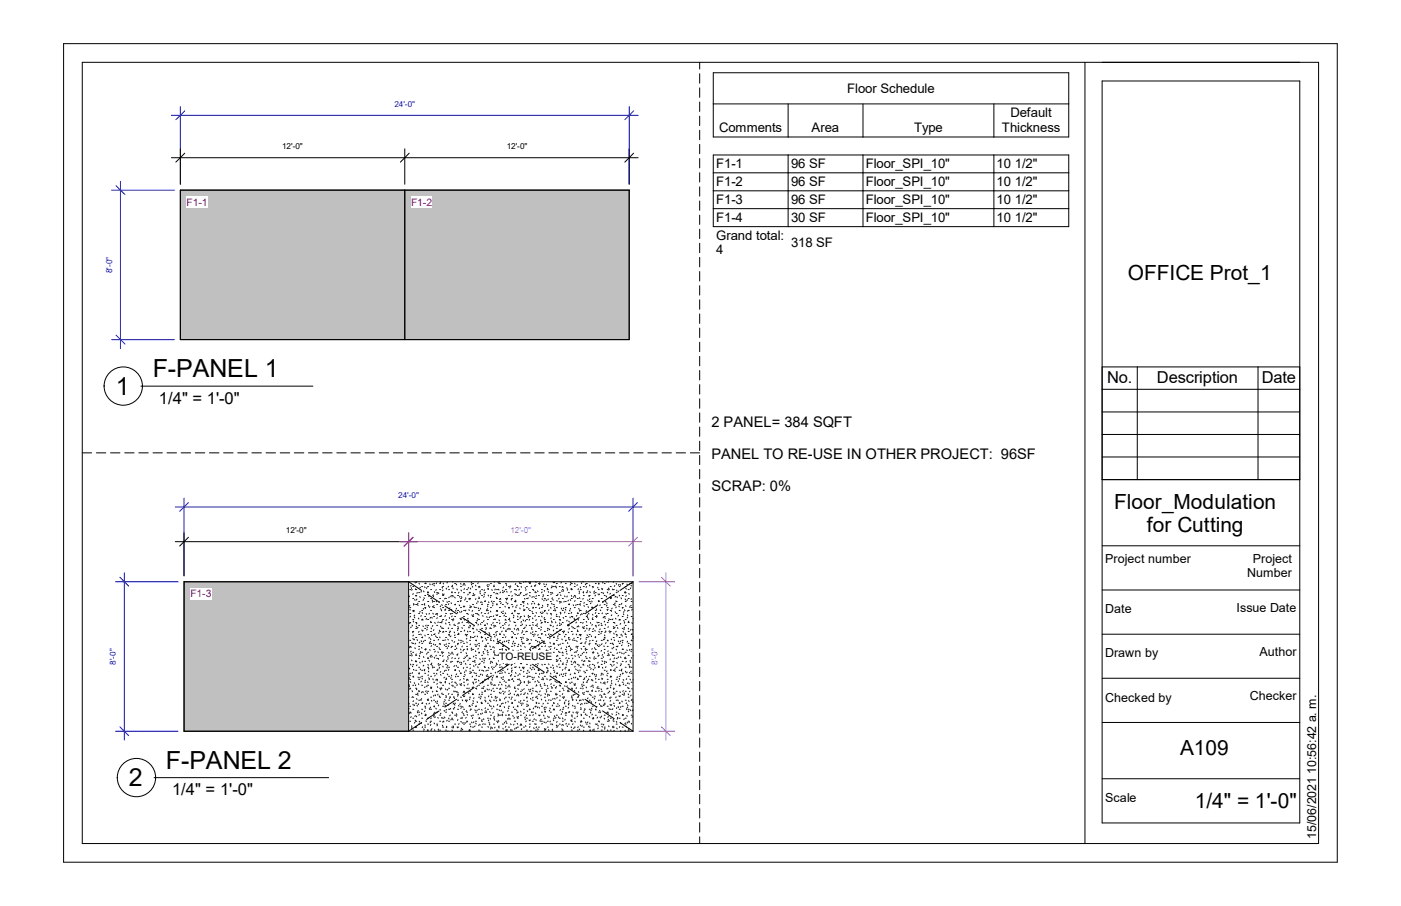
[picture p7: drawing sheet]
<svg xmlns="http://www.w3.org/2000/svg" width="432mm" height="279mm" viewBox="0 0 432 279" stroke-linecap="round" stroke-linejoin="round" font-family="sans-serif">
<defs><g id="words">
<g font-size="7.7">
<text x="47.1" y="116.2">F-PANEL 1</text>
<text x="35.7" y="121.7">1</text>
<text x="51.1" y="237">F-PANEL 2</text>
<text x="39.8" y="242.4">2</text>
</g>
<g font-size="6.4">
<text x="347.6" y="86.3">OFFICE Prot_1</text>
<text x="343.4" y="156.8">Floor_Modulation</text>
<text x="353.5" y="164">for Cutting</text>
<text x="363.7" y="232.8">A109</text>
<text x="368.2" y="249.1">1/4&quot; = 1'-0&quot;</text>
</g>
<g font-size="5.1">
<text x="341.2" y="118.2">No.</text>
<text x="356.6" y="118.2">Description</text>
<text x="388.9" y="118.2">Date</text>
<text x="49" y="124.5">1/4&quot; = 1'-0&quot;</text>
<text x="53" y="245.2">1/4&quot; = 1'-0&quot;</text>
</g>
<g font-size="4.5">
<text x="219.3" y="131.6">2 PANEL= 384 SQFT</text>
<text x="219.3" y="141.6">PANEL TO RE</text>
<text x="249" y="141.6">-USE IN OTHER PROJECT: 96SF</text>
<text x="219.3" y="151.6">SCRAP: 0%</text>
</g>
<g font-size="4.1">
<text x="261.1" y="28.6">Floor Schedule</text>
<text x="221.7" y="40.8">Comments</text>
<text x="250.2" y="40.8">Area</text>
<text x="281.7" y="40.8">Type</text>
<text x="308.8" y="40.6">Thickness</text>
<text x="311.4" y="36.2">Default</text>
<text x="220.7" y="51.9">F1-1</text>
<text x="243.8" y="51.9">96 SF</text>
<text x="266.8" y="51.9">Floor_SPI_10&quot;</text>
<text x="307.2" y="51.9">10 1/2&quot;</text>
<text x="220.7" y="57.4">F1-2</text>
<text x="243.8" y="57.4">96 SF</text>
<text x="266.8" y="57.4">Floor_SPI_10&quot;</text>
<text x="307.2" y="57.4">10 1/2&quot;</text>
<text x="220.7" y="62.9">F1-3</text>
<text x="243.8" y="62.9">96 SF</text>
<text x="266.8" y="62.9">Floor_SPI_10&quot;</text>
<text x="307.2" y="62.9">10 1/2&quot;</text>
<text x="220.7" y="68.4">F1-4</text>
<text x="243.8" y="68.4">30 SF</text>
<text x="266.8" y="68.4">Floor_SPI_10&quot;</text>
<text x="307.2" y="68.4">10 1/2&quot;</text>
<text x="220.7" y="74">Grand total:</text>
<text x="243.8" y="76.3">318 SF</text>
<text x="220.7" y="78.4">4</text>
</g>
<g font-size="3.8">
<text x="340.7" y="173.7">Project number</text>
<text x="386.2" y="173.5">Project</text>
<text x="384.4" y="177.8">Number</text>
<text x="340.7" y="189.1">Date</text>
<text x="381.1" y="188.6">Issue Date</text>
<text x="340.7" y="202.7">Drawn by</text>
<text x="388.2" y="202.2">Author</text>
<text x="385.2" y="215.8">Checker</text>
<text x="340.7" y="216.4">Checked by</text>
<text x="340.7" y="247.4">Scale</text>
<text x="405.7" y="258.7" transform="rotate(-90 405.7 258.7)">15/06/2021 10:56:42 a. m.</text>
</g>
<g font-size="3.2" fill="#f00">
<text x="57.5" y="63.4">F1-1</text>
<text x="126.7" y="63.4">F1-2</text>
<text x="58.7" y="184.2">F1</text>
<text x="62.3" y="184.2">-</text>
<text x="63.4" y="184.2">3</text>
</g>
<text font-size="3.2" x="153.8" y="203.5">TO-REUSE</text>
<g font-size="2.5" fill="#00f">
<text x="121.5" y="32.9">24'-0&quot;</text>
<text x="34.5" y="84.2" transform="rotate(-90 34.5 84.2)">8'-0&quot;</text>
<text x="122.7" y="153.6">24'-0&quot;</text>
<text x="35.7" y="205" transform="rotate(-90 35.7 205)">8'-0&quot;</text>
</g>
<g font-size="2.5">
<text x="87" y="45.9">12'-0&quot;</text>
<text x="156.2" y="45.9">12'-0&quot;</text>
<text x="88.1" y="164.3">12'-0&quot;</text>
</g>
<g font-size="2.5" fill="#f0f">
<text x="157.3" y="164.3">12'-0&quot;</text>
<text x="202.6" y="205" transform="rotate(-90 202.6 205)">8'-0&quot;</text>
</g>
</g></defs>
<path d="M55.6 58.6h138.3v46.1h-138.3z" fill-rule="evenodd" fill="#c0c0c0"/>
<path d="M55.6 58.6h138.3v46.1h-138.3zM124.8 58.6v46.1" fill="none" stroke="#000" stroke-width=".31"/>
<path d="M125.9 179.4h69.2v46.1h-69.2z" fill="#fff"/>
<path d="M56.7 179.4h69.2v46.1h-69.2z" fill="#c0c0c0"/>
<g fill="none" stroke="#111" stroke-width=".31">
<path d="M127.9 179.5l.1 .3M128.4 179.4l-.1 .3M129.1 179.8l.2 .3M130.9 180h.3M131.2 179.7l.2 .3M133.6 180h.3M134.6 179.7l-.1 .3M135.5 180h.3M135.8 179.4l-.1 .3M136.6 179.8l.1 .3M137.9 179.5l-.1 .3M139.5 179.4l.1 .1"/>
<path d="M140.1 180h.3M141.9 179.9l.2 .3M142.9 180h.3M145.3 179.6l-.1 .2M145.6 180h.4M147.4 179.7l-.2 .3M151.2 180h.3M152.3 179.4l.1 .1M153.5 179.6l.2 .3M153.9 180h.4M154 179.4l-.1 .1M155.8 180h.3"/>
<path d="M159 180l-.2 .3M160.2 179.6l-.1 .3M160.4 180h.3M161.4 179.4l-.1 .2M161.9 179.4h.1M163 179.5l.2 .2M163.2 180h.3M163.5 179.4l-.1 .3M165.1 179.4l.1 .2M165.9 180h.3M166.3 179.7l.2 .3-.3 .3M170.4 179.5l.2 .2"/>
<path d="M171 179.5l-.2 .2M171.4 180h.4M173 179.6l-.1 .2M174.2 180h.3M175.8 179.5l.2 .3M176.1 180h.3M177.1 179.9l.1 .2M179.2 179.7l.1 .3M179.5 179.4h.1M180.7 180h.3M183.5 180h.3M185.8 179.5l-.1 .3"/>
<path d="M186.2 180h.3M187 179.4l-.1 .1M187.5 179.4v.1M189.1 179.4l-.1 .2M189.9 179.9l.1 .3M191.8 180h.3M192 179.9l-.1 .3M194.5 180h.3M125.9 194.6l.1 .2M126 185.4l-.1 .1M126.1 183.8l.1 .2M126.3 181.8h.3"/>
<path d="M126.3 187.4h.3M126.3 189.2h.3M126.3 192h.3M126.3 197.5h.3M126.3 199.3h.3M126.3 187.9l.1 .2M126.3 186.7l-.1 .2M126.4 199.5l-.2 .3M126.4 192.1l-.2 .2M126.5 190l-.1 .3M126.6 199.4l.1 .3M126.7 180.5l-.2 .3"/>
<path d="M126.7 181.2l.2 .3M126.7 193.3l-.1 .3M126.9 198.2l.2 .2M127 192.8l.2 .2M127 181.8l-.1 .2M127.1 194.9l.2 .2M127.2 180.9h.3M127.2 184.6h.3M127.2 188.3h.3M127.2 191.1h.3M127.2 194.7h.3M127.2 198.4h.3"/>
<path d="M127.3 196.9l.1 .3M127.3 191.5l.2 .3M127.4 183l-.2 .3M127.4 195.8l-.1 .3M127.5 186.1l-.1 .5M127.5 188.4l-.2 .3M127.6 188.2l.1 .3M127.7 190.3l.1 .2M127.8 197.1l-.2 .3M127.8 184.9l.1 .3M127.8 189.7l-.2 .2M127.8 199.8l.2 .2"/>
<path d="M128 181.6l.1 .2h.3M128.1 186.4h.3M128.1 192h.3M128.1 193.8h.3M128.1 196.6h.3M128.1 198.4l-.2 .2M128.3 193.1l.1 .3M128.4 183.6h-.3l.2 .3M128.5 192.2l-.2 .2M128.5 184.7l-.1 .3M128.5 197.2l.2 .3M128.6 182.7l-.1 .3"/>
<path d="M128.7 186.5l.2 .2M128.8 193.5l-.1 .2M128.8 186l-.1 .3M128.9 190.6l.2 .3M129 182.8h.3M129 185.5h.3M129 189.2h.3M129 192.9h.3M129 195.7h.3M129 199.3h.3M129.2 194.7l-.2 .3M129.4 184l.1 .2"/>
<path d="M129.4 198l-.2 .3M129.5 188.6l-.1 .2M129.5 181.1l-.1 .3M129.7 195.5l.1 .3M129.8 197.6l.1 .3M129.8 189.8l-.1 .3M129.9 182.4l-.1 .2M129.9 199.6l.1 .3M130 180.9h.3M130 186.4h.3M130 188.3h.3M130 191.1h.3"/>
<path d="M130 196.6h.3M130 198.4h.3M130 194.3l.1 .2M130.1 188.9l.2 .2M130.2 191.1l-.2 .2M130.2 190.9l.2 .3M130.3 196.4l-.2 .3M130.3 193l.2 .3M130.4 194.4l-.1 .2M130.4 187.6l.2 .3M130.5 182.2l.2 .3M130.6 184.9l-.2 .3"/>
<path d="M130.6 197.7l-.1 .3M130.6 184.3l.2 .3M130.9 181l.1 .2M130.9 183.6h.3M130.9 187.4h.3l-.1 .3M130.9 190.1h.3M130.9 193.8h.3M130.9 197.5h.3M130.9 186.1v.5M130.9 195.9l.2 .2M131.2 200l-.1 .5M131.3 192.8l-.1 .2"/>
<path d="M131.4 189.2l.1 .3M131.4 190.7l-.1 .3M131.6 193.3l.1 .3M131.6 181.2l-.2 .3M131.7 194.1l-.2 .2M131.8 180.9h.3M131.8 185.5h.3M131.8 191.1h.3M131.8 192.9h.3M131.8 195.7h.3M131.8 182.6l.2 .2M132 182.5l-.2 .3h.3"/>
<path d="M132 186.7l.2 .3M132.3 198.2l.2 .3M132.3 183.8l-.2 .2M132.3 196.6l-.1 .2M132.4 189.1l-.2 .3M132.5 180l.1 .3M132.5 187.1l-.2 .2M132.6 197l.2 .3M132.7 197.8l-.2 .3M132.7 181.8h.3M132.7 184.6h.3M132.7 188.3h.3"/>
<path d="M132.7 192h.3M132.7 194.7h.3M132.7 198.4h.3M132.7 191.6l.2 .3M132.7 190.4l-.2 .3M132.8 193.7l.2 .2M133 195.7l.1 .3M133 199.1l-.2 .2M133.1 190.4l.1 .2M133.2 185l.1 .3M133.3 187l.1 .3M133.3 180.1l-.1 .2"/>
<path d="M133.4 189.1l.2 .3M133.4 192.9l-.2 .3M133.4 185.5l-.1 .2M133.5 183.7l.1 .3M133.6 198.6l.1 .2M133.6 183.4l-.2 .3M133.6 185.5h.3M133.6 187.4h.3M133.6 190.1h.3M133.6 195.7h.3M133.6 197.5h.3M133.7 180.4l.2 .3"/>
<path d="M133.7 194.2l-.1 .2M133.8 186.7l-.2 .3M133.9 182.5l.1 .2M134 191.9l.2 .3M134.1 195.4l-.2 .3M134.2 196.1l.2 .2M134.3 198.8l-.2 .2M134.4 185.3l.2 .3M134.5 189.2l-.2 .3M134.5 181.8l-.2 .3M134.6 182.8h.3M134.6 186.4h.3"/>
<path d="M134.6 189.2h.3M134.6 192.9h.3M134.6 196.6h.3M134.6 199.3h.3M134.7 189.4l.1 .3M134.8 190.5l-.2 .3M134.8 183.1l-.1 .2M135.1 182.8l.2 .2M135.1 191.8l-.1 .2M135.2 197.1l-.2 .3M135.3 199.7l.1 .3M135.3 195.1l-.1 .3"/>
<path d="M135.4 194.4l.2 .2M135.5 185.6l-.2 .2M135.5 181.8h.3M135.5 184.6h.3M135.5 190.1h.3M135.5 192h.3M135.5 194.7h.3M135.5 196.4l.1 .3M135.6 198.4l-.2 .3M135.6 198.5l.2 .3M135.7 193.1l.2 .2M135.8 187.7l.2 .3"/>
<path d="M135.8 186.9l-.1 .2M135.9 189.8l.2 .2M136.1 191.8l.1 .3M136.1 186.4l.2 .3M136.1 188.1l-.1 .3M136.2 181.1l.2 .3M136.2 193.5l-.1 .3M136.4 183.1l.1 .3M136.4 191.4l-.2 .3M136.4 180.9h.3M136.4 183.6h.3M136.4 187.4h.3"/>
<path d="M136.4 191.1h.3M136.4 193.8h.3M136.4 197.5h.3M136.5 185.2l.2 .3M136.5 181.9l-.1 .3M136.6 194.7l-.2 .3M136.7 194.7l.1 .2M136.9 183.2l-.2 .3M136.9 198.8l.1 .3M137.1 188l.1 .3M137.2 184.4l-.2 .3M137.2 197.3l-.1 .2"/>
<path d="M137.3 189.8l-.2 .3M137.3 184.6h.3M137.3 186.4h.3M137.3 189.2h.3M137.3 194.7h.3M137.3 196.6h.3M137.3 199.3h.3M137.3 192.2l.2 .2M137.4 187.8l-.2 .2M137.5 181.4l.2 .3M137.6 198.5l-.1 .3M137.6 191.1l-.1 .2"/>
<path d="M137.8 185.5l.1 .3M137.9 199.8l-.1 .3M138 197.1l.2 .3M138.1 199.1l.2 .3M138.3 181.8h.3M138.3 185.5h.3M138.3 188.3h.3M138.3 192h.3M138.3 195.7h.3M138.3 198.4h.3M138.3 180.8l-.2 .3M138.3 193.6l-.2 .3"/>
<path d="M138.3 195.8l.2 .3M138.3 186.2l-.1 .2M138.5 190.5l.1 .2M138.5 184.1l-.2 .3M138.6 192.5l.1 .3M138.6 194.9l-.1 .3M138.7 194.6l.2 .2M138.7 187.5l-.2 .2M138.8 189.2l.1 .2M138.9 183.8l.1 .3M139 196.1l-.2 .3M139 185.9l.1 .2"/>
<path d="M139.1 187.9l.2 .3M139.2 180.9h.3M139.2 183.6h.3M139.2 189.2h.3M139.2 191.1h.3M139.2 193.8h.3M139.2 199.3h.3M139.2 199.5l-.2 .2M139.2 182.5l.2 .3M139.3 197.4l.1 .3M139.4 189.9l-.2 .3M139.4 182.5l-.2 .3"/>
<path d="M139.5 180.5l-.1 .2M139.6 181.3l.1 .3M139.7 190.8l.2 .3M139.7 191.2l-.2 .3M139.7 183.8l-.1 .3M140 194.9l.1 .3M140 192.5l-.1 .2M140.1 182.8h.3M140.1 186.4h.3M140.1 190.1h.3M140.1 192.9h.3M140.1 196.6h.3"/>
<path d="M140.1 184.1l.2 .3M140.1 197.9l-.1 .2M140.3 195.8l-.2 .2M140.4 188.3l.1 .2M140.4 186.3l-.1 .3M140.5 199.1l-.2 .3M140.7 199.8l.1 .3M140.7 187.6l-.1 .2M140.8 180.1l-.2 .3M140.8 181.6l.2 .3M141 183.6h.4M141 185.5h.4"/>
<path d="M141 188.3h.4M141 193.8h.4M141 195.7h.4M141 198.4h.4M141 198.5l.1 .3M141.1 188.8l-.2 .3M141.1 193.2l.2 .3M141.1 194.2l-.1 .3M141.2 195.2l.2 .3M141.3 192.2l-.2 .2M141.4 197.3l.1 .3M141.4 191.9l.2 .3"/>
<path d="M141.4 182.6l-.1 .3M141.5 195.5l-.1 .2M141.5 186.6l.2 .2M141.6 188.6l.2 .2M141.8 190.7l.1 .2M141.8 183.9l-.2 .2M141.9 185.3l.1 .2M141.9 180.9h.3M141.9 184.6h.3M141.9 187.4h.3M141.9 191.1h.3M141.9 194.7h.3"/>
<path d="M141.9 197.5h.3M142.1 181.9l.1 .3M142.1 185.2l-.2 .2M142.2 198l-.2 .2M142.2 184l.2 .3M142.2 190.5l-.1 .3M142.3 188.5l-.1 .3M142.4 193.5l.1 .3M142.5 199.2l-.1 .3M142.5 191.8l-.1 .3M142.6 197.7l.1 .2M142.8 186.9l.1 .3"/>
<path d="M142.8 180.3l-.1 .2M142.9 182.8h.3M142.9 188.3h.3M142.9 190.1h.3M142.9 192.9h.3M142.9 198.4h.3M143 191l.2 .3M143.2 181.5l-.2 .3M143.2 180.3l.2 .2M143.2 194.3l-.1 .3M143.3 186.9l-.2 .3M143.4 184.8l-.2 .3"/>
<path d="M143.5 184.4l.1 .2M143.6 195.6l-.2 .2M143.6 188.1l-.2 .3M143.7 195.9l.2 .3M143.8 181.8h.3M143.8 185.5h.3M143.8 189.2h.3M143.8 192h.3M143.8 195.7h.3M143.8 199.3h.3M143.8 198l.2 .2M143.9 196.8l-.2 .3"/>
<path d="M144.1 194.6l.1 .3M144.2 189.3l.1 .2M144.3 191.3l.1 .3M144.3 190.7l-.2 .2M144.3 183.2l-.2 .3M144.4 193.4l.2 .3M144.4 181.2l-.1 .2M144.5 188l.2 .3M144.6 182.6l.1 .3M144.6 191.9l-.2 .3M144.7 184.5l-.2 .2M144.7 182.8h.3"/>
<path d="M144.7 184.6h.3M144.7 187.4h.3M144.7 192.9h.3M144.7 194.7h.3M144.7 197.5h.3M144.7 184.7l.2 .3M144.8 186.8l.2 .2M144.9 181.4l.2 .3M144.9 193.2l-.1 .3M145 196.3l.2 .2-.2 .3M145 198.6l-.1 .2M145.3 180.1l.1 .3"/>
<path d="M145.3 187l-.1 .3M145.4 199.8l-.2 .3M145.4 189.6l.2 .3M145.6 183.6h.4M145.6 186.4h.4M145.6 190.1h.4M145.6 193.8h.4M145.6 196.6h.4M145.7 193.7l.1 .3M145.7 188.3l-.2 .3M145.7 180.8l-.2 .3M145.8 183l.2 .3"/>
<path d="M146 189.5l-.2 .3M146.1 187.1l.2 .3M146.1 194.9l-.2 .3M146.2 192.8l-.2 .3M146.3 183.3l-.1 .3M146.4 198.7l.1 .2M146.4 196.2l-.1 .2M146.5 180.5l.2 .2M146.6 181.8h.3M146.6 187.4h.3M146.6 189.2h.3M146.6 192h.3"/>
<path d="M146.6 197.5h.3M146.6 199.3h.3M146.7 184.6l-.1 .3M146.7 197.4l.2 .3M146.8 192l.2 .3M146.9 194.1l.2 .3M147 185.9l-.1 .2M147.1 196.1l.1 .3M147.1 198.7l-.2 .3M147.1 191.3l-.1 .2M147.2 190.8l.1 .2M147.2 185.4l.2 .2"/>
<path d="M147.2 189.2l-.1 .2M147.4 187.5l.1 .2M147.4 199.9l-.1 .3M147.4 192.5l-.1 .3M147.5 180.9h.3M147.5 184.6h.3M147.5 188.3h.3M147.5 191.1h.3M147.5 194.7h.3M147.5 198.4h.3M147.5 189.5l.2 .2M147.6 184.1l.1 .3"/>
<path d="M147.7 199l.1 .3M147.7 181l-.1 .2M147.8 180.8l.2 .3M147.9 182.8l.2 .3M148.1 192.4l.1 .2M148.1 182.2l-.2 .3M148.1 195l-.1 .3M148.2 187.6l-.2 .3M148.3 185.5l-.2 .3M148.3 196.5l.2 .2M148.4 181.8h.3M148.4 183.6h.3"/>
<path d="M148.4 186.4h.3M148.4 192h.3M148.4 193.8h.3M148.4 196.6h.3M148.5 196.3l-.2 .3M148.5 185.7l.1 .3M148.5 188.8l-.2 .3M148.8 189.8l.1 .3M148.8 197.6l-.1 .2M149.2 183.2l.1 .3M149.2 191.4l-.2 .2M149.2 183.9l-.1 .3"/>
<path d="M149.4 182.8h.2M149.4 185.5h.2M149.4 189.2h.2M149.4 192.9h.2M149.4 195.7h.2M149.4 199.3h.2M149.4 181.9l-.2 .3M149.4 194.7l.2 .3M149.5 192.6l-.1 .3M149.6 196.8l.1 .3M149.6 185.2l-.2 .3M149.7 198.9l.2 .2"/>
<path d="M149.8 193.5l.1 .3M149.9 193.9l-.2 .2M149.9 188.1l.1 .3M149.9 199.3l-.1 .2M150 190.2l.2 .2M150.1 197.2l-.2 .3M150.1 192.2l.2 .3M150.2 180.9h.3M150.2 186.4h.3M150.2 188.3h.3M150.2 191.1h.3M150.2 196.6h.3"/>
<path d="M150.2 198.4h.3M150.2 186.9l.2 .2M150.2 187.7l-.1 .3M150.2 180.3l-.1 .3M150.3 181.5l.2 .2M150.5 183.5l.1 .3M150.5 185.6l.2 .2M150.6 181.5l-.1 .3M150.6 189l-.2 .2M150.7 180.2l.1 .3M150.7 195.1l.2 .3M150.9 190.2l-.2 .3"/>
<path d="M151 199.2l.1 .3M151 195.6l-.2 .3M151.1 188.5l.2 .2M151.1 193.5l-.1 .3M151.2 183.6h.3M151.2 187.4h.3M151.2 190.1h.3M151.2 193.8h.3M151.2 197.5h.3M151.3 184.1l-.2 .2M151.3 196.9l-.1 .2M151.4 192.6l.2 .2"/>
<path d="M151.6 181.8l.1 .3M151.6 185.3l-.1 .3M151.8 185.9l.2 .3M151.9 186.6l-.1 .3M152 199.4l-.2 .2M152 191.9l-.1 .3M152.1 180.9h.3M152.1 182.8h.3M152.1 185.5h.3M152.1 191.1h.3M152.1 192.9h.3M152.1 195.7h.3"/>
<path d="M152.1 197.5l.1 .2M152.1 189.9l-.1 .3M152.2 199.6l.2 .2M152.3 180.4l-.1 .3M152.4 193.2l-.2 .3M152.4 196.2l.2 .3M152.5 190.8l.2 .3M152.7 192.9l.1 .3M152.7 181.7l-.2 .2M152.8 194.9l.1 .3M152.9 189.6l.1 .3M153 184.2l.1 .3"/>
<path d="M153 182.9l-.2 .3M153 181.8h.3M153 184.6h.3M153 188.3h.3M153 192h.3M153 194.7h.3M153 198.4h.3M153 195.7l-.1 .3M153.1 186.3l.1 .2M153.1 188.3l-.1 .3M153.2 188.3l.2 .3M153.2 186.2l-.1 .3"/>
<path d="M153.3 183l.2 .2M153.4 197.8l.1 .3M153.4 197l-.2 .3M153.4 189.6l-.1 .2M153.6 181.7l.2 .2M153.7 198.2l-.1 .3M153.8 191.2l.1 .2M153.9 185.5h.4M153.9 187.4h.4M153.9 190.1h.4M153.9 195.7h.4M153.9 197.5h.4"/>
<path d="M154.1 195.3l.1 .3M154.1 192.1l-.1 .3M154.1 184.7l-.1 .2M154.2 184.5l.1 .3M154.3 182.6l-.2 .2M154.4 193.3l-.1 .3M154.5 188.7l.1 .2M154.5 185.9l-.2 .3M154.8 194.6l-.2 .3M154.9 182.8h.3M154.9 186.4h.3M154.9 189.2h.3"/>
<path d="M154.9 192.9h.3M154.9 196.6h.3M154.9 199.3h.3M154.9 200v.5M154.9 182l.1 .3M155 197.9l-.1 .3M155.1 199l.1 .2M155.2 193.6l.1 .2M155.2 188.4l-.2 .3M155.2 181l-.2 .3M155.3 195.6l.1 .3M155.4 197.7l.2 .3"/>
<path d="M155.5 192.3l.2 .3M155.5 189.7l-.2 .2M155.5 182.2l-.1 .3M155.6 186.9l.1 .3M155.7 189l.2 .3M155.8 181.8h.3M155.8 184.6h.3M155.8 190.1h.3M155.8 192h.3M155.8 194.7h.3M155.8 191.1l.2 .2M155.8 191l-.1 .2"/>
<path d="M155.9 196.3l-.2 .3M156 185.7l.1 .2M156 180.3l.2 .3M156 194.3l-.1 .2M156.2 182.4l.1 .2M156.2 184.8l-.2 .2M156.3 197.6l-.2 .3M156.3 184.4l.1 .3M156.4 193.9l.2 .3M156.5 186l-.1 .3M156.7 198l.1 .3M156.7 180.9h.3"/>
<path d="M156.7 183.6h.3M156.7 187.4h.3M156.7 191.1h.3M156.7 193.8h.3M156.7 197.5h.3M156.7 187.5l.1-.2 .2 .2M157 192.7l-.2 .2M157.1 191.4l.2 .2M157.1 190.6l-.2 .3M157.2 181.1l-.1 .3M157.3 180.6l.1 .3M157.3 193.9l-.2 .3"/>
<path d="M157.5 184.7l.2 .3M157.6 182.4l-.2 .2M157.6 184.6h.3M157.6 186.4h.3M157.6 189.2h.3M157.6 194.7h.3M157.6 199.3h.3M157.8 196.3l.1 .3h-.3M157.9 183.6l-.1 .3M157.9 198.4l.2 .2M158 196.5l-.2 .2M158 189l-.1 .3"/>
<path d="M158.1 186.9l-.1 .3M158.2 195.1l.1 .2M158.2 189.7l.2 .2M158.3 197.7l-.1 .3M158.3 190.3l-.1 .2M158.4 191.7l.5 .3M158.5 193.8l.1 .3M158.5 181.8h.4M158.5 185.5h.4M158.5 188.3h.4M158.5 195.7h.4M158.5 198.4h.4"/>
<path d="M158.6 188.4l.1 .3M158.7 183l.1 .3M158.7 199l-.2 .2M158.8 185.1l.2 .3M158.9 187.2l.2 .2M159 181.8l.2 .2M159 192.8l-.1 .2M159 185.3l-.1 .3M159.1 196.6l.1 .3M159.2 183.3l-.2 .3M159.3 180.5l.2 .3M159.3 194.1l-.1 .2"/>
<path d="M159.4 186.6l-.2 .3M159.5 180.9h.3M159.5 183.6h.3M159.5 189.2h.3M159.5 191.1h.3M159.5 193.8h.3M159.5 199.3h.3M159.5 190l.1 .3M159.7 195.3l-.1 .3M159.8 194.1l.1 .3M159.9 198.6l-.1 .3M159.9 183.4l.2 .2"/>
<path d="M160.1 189.1l-.2 .3M160.1 181.7l-.2 .2M160.2 187.5l.1 .2M160.4 182.8h.3M160.4 186.4h.3M160.4 190.1h.3M160.4 192.9h.3M160.4 196.6h.3M160.4 190.4l-.2 .3M160.4 199.1l.2 .2M160.4 183l-.1 .2M160.6 180.8l.1 .3"/>
<path d="M160.7 191.6l-.1 .3M160.8 197.8l.2 .2M160.8 197l-.1 .3M160.9 192.4l.1 .3M161 195l-.2 .2M161 194.5l.2 .2M161.1 196.5l.2 .3M161.1 185.5l-.1 .3M161.2 198.3l-.2 .2M161.2 191.1l.2 .3M161.3 183.6h.3M161.3 185.5h.3"/>
<path d="M161.3 193.8h.3M161.3 195.7h.3M161.3 198.4h.3M161.3 185.8l.2 .3M161.4 187.8l.2 .3M161.5 186.7l-.2 .3M161.5 189.9l.2 .3M161.7 184.5l.1 .3M161.7 199.4l.2 .2M161.8 188l-.5 .3M161.9 181.2l.1 .2M161.9 193.4l-.2 .2"/>
<path d="M162 183.3l.1 .2M162 191.3l-.2 .3M162.1 192.7l.2 .3M162.1 181.8l-.1 .3M162.2 194.6l-.1 .3M162.3 180.9h.3M162.3 184.6h.3M162.3 187.4h.3M162.3 191.1h.3M162.3 194.7h.3M162.3 197.5h.3M162.4 196.8l.2 .3"/>
<path d="M162.5 183.1l-.2 .2M162.6 186.1l.1 .3M162.8 190.2l.2 .3M162.8 184.4l-.1 .2M162.9 197.1l-.2 .3M162.9 189.7l-.1 .3M163 187.7l-.1 .2M163.2 182.8h.3M163.2 188.3h.3M163.2 190.1h.3M163.2 192.9h.3M163.2 198.4h.3"/>
<path d="M163.2 183.6l.2 .3M163.2 198.4l-.1 .3M163.2 191l-.1 .3M163.5 195.2l.2 .2M163.6 199.7l-.2 .2M163.7 197.2l.1 .3M163.8 199.3l.1 .2M163.9 193.9l.1 .2M163.9 180.7l-.2 .2M163.9 193.5l-.1 .3M164 188.5l.1 .3M164 186.1l-.2 .2"/>
<path d="M164.1 181.8h.3l.1 .3M164.1 185.5h.3M164.1 189.2h.3M164.1 192h.3M164.1 195.7h.3M164.1 199.3h.3M164.1 190.6l.2 .2M164.1 184l-.1 .3M164.2 192.6l.1 .3M164.3 194.8l-.2 .2M164.3 187.2l.2 .3M164.3 187.3l-.1 .3"/>
<path d="M164.5 183.9l.2 .3M164.6 196l-.1 .3M164.6 186l.2 .3M164.7 180.6l.2 .3M164.8 195.5l.1 .2M164.8 199.3l-.1 .3M165 189.8l-.2 .3M165 182.8h.3M165 184.6h.3M165 187.4h.3M165 192.9h.3M165 194.7h.3"/>
<path d="M165 197.5h.3M165 182.4l-.2 .3M165.1 199.6l.1 .3M165.1 180.3l-.1 .3M165.2 188.8l.2 .3M165.3 191.1l-.2 .2M165.4 183.7l-.2 .2M165.5 193l.1 .2M165.7 182.2l.1 .3M165.7 192.4l-.2 .2M165.7 197.7l-.1 .3M165.9 195.7l-.2 .3"/>
<path d="M165.9 186.3l.1 .3M165.9 183.6h.3M165.9 186.4h.3M165.9 190.1h.3M165.9 193.8h.3M165.9 196.6h.3M166 186.2l-.1 .2M166.1 199l-.2 .3M166.2 197.9l.1 .2M166.3 199.9l.2 .3M166.4 187.5l-.2 .2M166.5 196.6l.2 .3"/>
<path d="M166.6 191.2l.2 .3M166.7 193.3l.2 .2M166.7 188.7l-.2 .3M166.8 194.1l-.2 .3M166.9 181.8h.3M166.9 187.4h.3M166.9 189.2h.3M166.9 197.5h.3M166.9 199.3h.3M166.9 190l.2 .2M167 184.6l.2 .3M167.1 182.5l-.2 .3"/>
<path d="M167.1 195.3l-.1 .3-.2-.2M167.2 192h-.3l-.1 .3M167.2 186.6l.1 .3M167.3 188.7l.1 .3M167.4 183.3l.1 .3M167.4 198.2l.2 .3M167.4 183.8l-.1 .3M167.6 180l.1 .3M167.7 182.1l.2 .2M167.7 185l-.1 .3M167.8 180.9h.3M167.8 184.6h.3"/>
<path d="M167.8 188.3h.3M167.8 191.1h.3M167.8 194.7h.3M167.8 198.4h.3M167.8 197.9l-.2 .2M167.9 191.6l.1 .3M167.9 190.4l-.2 .3M168 188.4l-.2 .2M168.1 195.7l.2 .3M168.1 199.1l-.1 .3M168.2 191.7l-.2 .2M168.3 185l.1 .2"/>
<path d="M168.4 180.1l-.1 .3M168.5 189.1l.2 .2M168.7 181.8h.3M168.7 183.6h.3M168.7 186.4h.3M168.7 192h.3M168.7 193.8h.3M168.7 196.6h.3M168.8 181.4l-.1 .3M168.9 194.2l-.2 .3M168.9 186.8l-.2 .2M169 182.4l.1 .3"/>
<path d="M169 184.7l-.1 .3M169.2 199.3l.1 .3M169.2 195.5l-.2 .2M169.2 188l-.1 .3M169.2 194l.2 .2M169.4 196l.1 .3M169.5 198.1l.1 .3M169.5 196.7l-.1 .3M169.6 192.7l.2 .3M169.6 182.8h.3M169.6 185.5h.3M169.6 189.2h.3"/>
<path d="M169.6 192.9h.3M169.6 195.7h.3M169.6 199.3h.3M169.7 187.3l.1 .3M169.8 189.4l.2 .3M169.9 190.5l-.1 .3M169.9 191.5l.2 .2M169.9 183.1l-.1 .3M170 186.1l.2 .3M170.1 181.1l-.2 .2M170.1 180.7l.2 .3M170.2 182.8l.2 .2"/>
<path d="M170.2 191.8l-.1 .3M170.3 184.4l-.2 .3M170.3 184.8l.2 .3M170.5 194.3l.1 .3M170.6 180.9h.3M170.6 186.4h.3M170.6 188.3h.3M170.6 191.1h.3M170.6 196.6h.3M170.6 198.4h.3M170.6 193.1l-.2 .2M170.6 198.5l-.1 .2"/>
<path d="M170.8 198.4l.1 .3M170.8 196.4l-.2 .2M170.9 187.7l.2 .2M170.9 186.9l-.1 .3M171 199.7l-.1 .3M171.2 191.8l.1 .3M171.3 188.2l-.2 .2M171.3 180.7l-.1 .3M171.4 181l.1 .3M171.4 183.6h.4M171.4 187.4h.4M171.4 190.1h.4"/>
<path d="M171.4 193.8h.4M171.4 197.5h.4M171.6 185.2l.1 .2M171.6 189.4l-.2 .3M171.7 194.8l-.2 .3M171.8 192.7l-.1 .3M171.9 196.7l.1 .3M172 198.8l.2 .3M172 183.2l-.2 .3M172 196l-.1 .3M172.2 195.5l.2 .2M172.3 190.1l.2 .2"/>
<path d="M172.3 184.5l-.1 .2M172.4 180.9h.3M172.4 182.8h.3M172.4 185.5h.3M172.4 191.1h.3M172.4 192.9h.3M172.4 195.7h.3M172.4 192.1l.2 .3M172.6 194.2l.1 .2M172.6 188.8l.2 .3M172.7 185.8l-.2 .2M172.7 198.6l-.1 .2"/>
<path d="M172.8 183.4l.1 .3M172.8 191.1l-.2 .3M172.9 185.5l.1 .3M172.9 189.1l-.2 .3M173 187.5l.1 .3M173.1 199.8l-.2 .3M173.1 182.2l.1 .2M173.1 192.4l-.2 .3M173.1 197.1l.2 .2M173.3 181.8h.3M173.3 184.6h.3M173.3 188.3h.3"/>
<path d="M173.3 192h.3M173.3 194.7h.3M173.3 198.4h.3M173.4 180.8l-.2 .3M173.4 180.9l.2 .3M173.6 190.4l.1 .3M173.7 182.1l-.1 .3M173.8 194.9l-.2 .3M173.8 187.5l-.1 .2M173.8 194.5l.2 .3M173.9 185.4l-.1 .3M174 183.8l.2 .2"/>
<path d="M174.1 196.2l-.2 .2M174.1 188.7l-.1 .3M174.2 185.5h.3M174.2 187.4h.3M174.2 190.1h.3M174.2 195.7h.3M174.2 197.5h.3M174.2 187.9l.2 .3M174.5 197.4l-.2 .3M174.5 199.4l.2 .3M174.7 181.2l.1 .3M174.8 191.3l-.1 .2"/>
<path d="M174.8 183.8l-.1 .3M174.9 198.2l.1 .3M175 181.8l-.2 .2M175.1 194.9l.1 .2M175.1 192.5l-.1 .3 .1 .3M175.2 182.8h.3M175.2 186.4h.3M175.2 189.2h.3M175.2 192.9h.3M175.2 196.6h.3M175.2 199.3h.3M175.2 185.1l-.2 .2"/>
<path d="M175.2 196.9l.1 .3M175.3 191.6l.2 .2M175.4 186.2l.2 .2M175.5 193.8l-.2 .3M175.5 188.2l.2 .3M175.6 199.2l-.2 .2M175.6 190.3l.2 .2M175.7 197.1l-.1 .3M175.7 184.9l.2 .3M175.8 199.8l.1 .2M175.9 187.6l-.2 .3M175.9 180.2l-.2 .2"/>
<path d="M175.9 181.6l.2 .3M176.1 181.8h.3M176.1 184.6h.3M176.1 190.1h.3M176.1 192h.3M176.1 194.7h.3M176.1 183.6l.1 .3M176.2 188.8l-.2 .3M176.2 193.1l.2 .3M176.2 181.4l-.1 .3M176.5 197.3l.1 .2M176.5 190.1l-.1 .3"/>
<path d="M176.6 195.5l-.1 .2M176.7 186.5l.1 .3M176.7 193.5l-.1 .2M176.9 190.6l.1 .3M176.9 183.9l-.2 .3M177 196.8l-.2 .2M177 180.9h.3M177 183.6h.3M177 187.4h.3M177 191.1h.3M177 193.8h.3M177 197.5h.3"/>
<path d="M177.2 185.2l-.1 .3M177.3 184l.2 .2M177.6 195.5l.2 .3M177.6 186.5l-.2 .2M177.6 199.3l-.1 .3M177.7 191.9l-.2 .2M177.7 197.6l.2 .3M177.8 189.8l-.2 .2M177.8 199.6l.2 .3M177.9 184.6h.3M177.9 186.4h.3M177.9 189.2h.3"/>
<path d="M177.9 194.7h.3M177.9 196.6h.3M177.9 199.3h.3M177.9 194.3l.2 .2M178 180.3l-.2 .3M178 193.1l-.2 .3M178.1 188.9l.1 .2M178.1 191l.2 .2M178.3 193l.1 .3M178.3 181.6l-.2 .2M178.4 187.6l.1 .3M178.5 182.2l.1 .3"/>
<path d="M178.6 184.3l.1 .3M178.6 182.8l-.1 .3M178.7 195.6l-.2 .3M178.7 188.2l-.1 .3M178.8 181l.1 .3M178.9 181.8h.3M178.9 185.5h.3M178.9 188.3h.3M178.9 192h.3M178.9 195.7h.3M178.9 198.4h.3M178.9 195.9l.1 .2"/>
<path d="M178.9 186.1l-.2 .3 .2 .2M179 196.9l-.1 .2M179.1 189.4l-.2 .3M179.1 200l.2 .2M179.3 189.2l.2 .3M179.4 198.2l-.2 .2M179.5 193.3l.2 .3M179.7 182.6l.2 .3M179.7 192l-.1 .2M179.7 184.5l-.1 .3M179.8 180.9h.3M179.8 183.6h.3"/>
<path d="M179.8 189.2h.3M179.8 191.1h.3M179.8 193.8h.3M179.8 199.3h.3M179.9 182.5l-.2 .3M180 186.7l.1 .3M180.1 193.2l-.2 .3M180.1 185.8l-.1 .3M180.3 198.3l.1 .2M180.4 180.1l.2 .2M180.4 194.5l-.1 .2M180.5 199.9l-.2 .2"/>
<path d="M180.6 197l.1 .3M180.6 197.8l-.1 .3M180.7 182.8h.3M180.7 186.4h.3M180.7 190.1h.3M180.7 192.9h.3M180.7 196.6h.3M180.7 191.6l.1 .3M180.8 188.3l-.2 .3M180.8 193.7l.1 .3M180.8 180.9l-.2 .2M180.9 195.7l.2 .3"/>
<path d="M181 190.4l.2 .2M181.1 185l.2 .3M181.1 189.6l-.1 .2M181.1 182.1l-.1 .3M181.2 187.1l.2 .2M181.4 189.1l.1 .3M181.4 183.7l.2 .3M181.4 190.8l-.1 .3M181.5 198.6l.2 .3M181.5 196.2l-.1 .3M181.6 183.6h.3M181.6 185.5h.3"/>
<path d="M181.6 188.3h.3M181.6 193.8h.3M181.6 195.7h.3M181.6 198.4h.3M181.7 180.4l.1 .3M181.7 194.1l-.2 .3M181.8 182.5l.1 .3M181.8 184.7l-.1 .2M181.9 197.5l-.2 .2M181.9 192l.2 .2M182.2 185.9l-.2 .3M182.2 196.1l.1 .2"/>
<path d="M182.4 185.3l.1 .3M182.5 187.2l-.2 .3M182.5 180.9h.3M182.5 184.6h.3M182.5 187.4h.3M182.5 191.1h.3M182.5 194.7h.3M182.5 197.5h.3M182.5 200l-.1 .2M182.6 192.6l-.2 .2M182.6 189.4l.2 .3M182.7 190.5l-.2 .3"/>
<path d="M182.9 181l-.2 .3M182.9 193.8l-.1 .3M183 182.8l.2 .3M183.2 199.7l.2 .3M183.2 182.2l-.2 .3M183.3 194.4l.2 .2M183.4 196.4l.2 .3M183.5 182.8h.3M183.5 188.3h.3M183.5 190.1h.3M183.5 192.9h.3M183.5 198.4h.3"/>
<path d="M183.6 198.5l.1 .3M183.6 183.5l-.2 .3M183.6 196.3l-.2 .3M183.6 193.1l.2 .3M183.6 188.9l-.1 .2M183.8 187.7l.1 .3M183.8 186.8l-.2 .3M183.9 189.8l.1 .2M183.9 197.6l-.1 .3M184 191.9l.1 .2M184 190.2l-.2 .2M184.1 186.5l.1 .2"/>
<path d="M184.2 181.1l.1 .3M184.3 198.8l-.2 .3M184.3 183.1l.1 .3M184.4 181.8h.3M184.4 185.5h.3M184.4 189.2h.3M184.4 192h.3M184.4 195.7h.3M184.4 199.3h.3M184.4 185.2l.2 .3M184.6 194.7l.1 .3M184.7 180.1l-.2-.3-.1 .3"/>
<path d="M184.7 192.7l-.2 .3M184.7 185.3l-.2 .2M184.8 183.2l-.1 .2M184.8 198.8l.2 .3M185 188.1l.2 .2M185 193.9l-.2 .3M185 186.5l-.1 .3M185.3 192.2l.1 .2M185.3 182.8h.3M185.3 184.6h.3M185.3 187.4h.3M185.3 192.9h.3"/>
<path d="M185.3 194.7h.3M185.3 197.5h.3M185.3 195.2l-.1 .3M185.4 181.4l.2 .3M185.5 198.5l-.1 .3M185.7 185.5l.1 .3M185.7 189l-.2 .3M185.7 181.6l-.1 .3M186 197.1l.1 .3M186 190.3l-.1 .2M186.1 182.8l-.2 .3M186.1 199.2l.1 .2"/>
<path d="M186.2 183.6h.3M186.2 186.4h.3M186.2 190.1h.3M186.2 193.8h.3M186.2 196.6h.3M186.3 195.8l.1 .3M186.4 191.6l-.2 .2M186.4 190.5l.2 .2M186.4 196.9l-.1 .3M186.5 192.5l.1 .3M186.6 194.9l-.2 .2M186.6 194.6l.2 .3"/>
<path d="M186.7 189.2l.2 .3M186.7 185.4l-.1 .2M186.8 198.2l-.2 .3M186.8 183.8l.2 .3M186.9 185.9l.2 .2M187.1 188l.1 .2M187.1 186.6l-.2 .3M187.2 181.8h.3M187.2 187.4h.3M187.2 189.2h.3M187.2 192h.3M187.2 197.5h.3"/>
<path d="M187.2 199.3h.3M187.2 182.6l.1 .2M187.2 197.4l.2 .3M187.4 187.9l-.2 .2M187.5 181.3l.2 .3M187.5 193.3l-.1 .2M187.6 191.2l-.1 .3M187.7 190.8l.1 .3M187.8 181.7l-.2 .3M187.8 194.5l-.1 .3M187.9 194.9l.1 .3M188.1 180.9h.3"/>
<path d="M188.1 184.6h.3M188.1 188.3h.3M188.1 191.1h.3M188.1 194.7h.3M188.1 198.4h.3M188.1 184.1l.1 .3M188.1 183l-.1 .2M188.3 188.3l.2 .3M188.5 184.2l-.2 .3M188.5 197.1l-.1 .2M188.6 189.6l-.2 .3M188.6 199.9l.2 .2"/>
<path d="M188.7 187.5l-.2 .3M188.8 181.7l.1 .2M188.8 198.3l-.1 .3M188.9 190.9l-.2 .2M188.9 198.6l.2 .2M189 181.8h.3M189 183.6h.3M189 186.4h.3M189 192h.3M189 193.8h.3M189 196.6h.3M189 193.2l.2 .3"/>
<path d="M189.1 195.2l.2 .3M189.2 199.6l-.2 .2M189.3 197.3l.1 .3M189.4 191.9l.1 .3M189.5 186.6l.1 .2M189.5 180.6l-.1 .2M189.6 188.6l.1 .3M189.6 193.4l-.2 .2M189.6 185.9l-.2 .3M189.7 190.7l.2 .2M189.7 183.9l-.1 .2M189.8 185.3l.4 .2"/>
<path d="M189.9 182.8h.3M189.9 189.2h.3M189.9 192.9h.3M189.9 195.7h.3M189.9 199.3h.3M189.9 194.6l-.2 .3M189.9 187.2l-.1 .3M190 182l.2 .2M190.1 184l.2 .3M190.2 195.9l-.1 .3M190.3 193.5l.2 .3M190.5 199.2l-.2 .3"/>
<path d="M190.5 197.7l.2 .2M190.6 189.7l-.1 .3M190.6 182.3l-.1 .2M190.7 186.9l.2 .3M190.8 180.2l-.2 .3M190.8 191.3l.2-.3 .1 .3M190.8 180.9h.3M190.8 186.4h.3M190.8 188.3h.3M190.8 191.1h.3M190.8 196.6h.3M190.8 198.4h.3"/>
<path d="M191 183.6l-.2 .2M191.1 180.3l.2 .2M191.3 192.2l-.2 .3M191.4 184.4l.2 .3M191.4 197.6l-.2 .3M191.5 195.6l-.2 .2M191.6 186.1l-.1 .3M191.7 195.9l.1 .3M191.7 198.9l-.1 .2M191.8 183.6h.3M191.8 187.4h.3M191.8 190.1h.3"/>
<path d="M191.8 193.8h.3M191.8 197.5h.3M191.8 198l.1 .2M192 187.3l-.1 .3M192 194.7l.2 .2M192.1 189.3l.2 .3M192.2 191.3l.2 .3M192.3 188.6l-.1 .2M192.4 193.4l.1 .3M192.4 194l-.1 .2M192.4 188l.2 .3M192.5 191.9l-.1 .3"/>
<path d="M192.7 184.7l.1 .3M192.7 180.9h.3M192.7 182.8h.3M192.7 185.5h.3M192.7 191.1h.3M192.7 192.9h.3M192.7 195.7h.3M192.7 182.4l-.2 .3 .2 .2M192.7 195.2l-.1 .3M192.8 186.8l.2 .2M192.9 181.4l.1 .3M193 196.3l.1 .3"/>
<path d="M193 183.7l-.1 .2M193.2 180.1l.2 .3M193.4 189.7l.1 .2M193.4 185l-.2 .2M193.4 197.7l-.1 .3M193.5 190.3l-.2 .3M193.6 181.8h.3M193.6 184.6h.3M193.6 192h.3M193.6 194.7h.3M193.6 198.4h.3M193.6 193.8l.2 .2"/>
<path d="M193.8 199l-.2 .3M193.8 183l.1 .3M193.8 191.6l-.2 .3M193.9 188.3l-.5 .2M194.1 187.1l.1 .3M194.1 180l-.2 .3M194.3 198.7l.2 .2M194.4 181.3l-.1 .2M194.5 180.5l.1 .2M194.5 194.1l-.2 .3M194.5 185.5h.3M194.5 187.4h.3"/>
<path d="M194.5 190.1h.3M194.5 195.7h.3M194.5 197.5h.3M194.5 186.6l-.1 .3M194.6 197.4l.2 .3M194.6 184.6l-.1 .3M194.7 192l.2 .3M194.8 195.4l-.2 .2M194.9 194.1l.1 .3M194.9 187.9l-.2 .3M195 196.1l.1 .2M195.1 190.8h.1"/>
<path d="M195.1 196.7l-.1 .2M125.9 214.9l.1 .1M126 216.8l.2 .3M126 205.7l-.1 .1M126.1 211.5l.1 .2M126.1 218.5l-.2 .2M126.1 211.1l-.2 .2M126.2 206.1l.1 .2M126.2 209l-.1 .3M126.3 202.1h.3M126.3 207.6h.3M126.3 209.5h.3"/>
<path d="M126.3 212.3h.3M126.3 217.8h.3M126.3 219.6h.3M126.3 208.1l.1 .3M126.4 210.2l.2 .2M126.4 219.8l-.2 .2M126.4 212.3l-.1 .3M126.5 204.8l.2 .3M126.6 219.7l.1 .2M126.7 201.5l.2 .3M126.7 200.8l-.1 .2M126.8 203.5l.2 .3"/>
<path d="M127 213l.1 .3M127 202l-.1 .3M127.1 214.8l-.1 .3M127.1 207.4l-.1 .3M127.2 201.2h.3M127.2 204.9h.3M127.2 208.6h.3M127.2 211.3h.3M127.2 215h.3M127.2 218.7h.3M127.3 217.2l.1 .2M127.3 205.4l-.2 .2"/>
<path d="M127.4 206.4l.2 .3M127.5 216.1l-.2 .3M127.5 208.7l-.2 .2M127.7 210.5l.1 .3M127.8 217.4l-.2 .2M128.1 202.1h.3M128.1 204h.3M128.1 206.7h.3M128.1 212.3h.3M128.1 214.1h.3M128.1 216.9h.3M128.1 203.9l.2 .2"/>
<path d="M128.1 211.2l-.1 .3M128.2 203.8l-.2 .2M128.3 201.7l-.2 .3M128.4 215.4l.1 .3M128.5 212.5l-.1 .2M128.5 217.5l.2 .3M128.5 205l-.1 .3M128.6 219.5l.2 .3M128.7 214.2l.2 .3M128.8 208.8l.1 .2M128.8 213.7l-.1 .3M128.9 219.1l-.1 .3"/>
<path d="M128.9 210.9l.2 .2M129 203h.3M129 205.8h.3M129 209.5h.3M129 213.2h.3M129 215.9h.3M129 219.6h.3M129 217l-.1 .3M129.1 212.9l.1 .3M129.2 207.5l.1 .3M129.2 207.5l-.2 .3M129.2 202.1l.2 .3"/>
<path d="M129.2 200.1l-.1 .3M129.4 204.2l.1 .3M129.5 206.3l.1 .2M129.5 208.8l-.1 .2M129.6 200.9l.1 .3M129.6 201.3l-.2 .3M129.6 215.8l.2 .2M129.9 219.9l.1 .3M129.9 210.1l-.2 .2M130 201.2h.3M130 206.7h.3M130 208.6h.3"/>
<path d="M130 211.3h.3M130 216.9h.3M130 218.7h.3M130 215.4l-.2 .3M130 209.1l.2 .3M130.1 213.4l-.2 .3M130.3 203.9l-.2 .2M130.3 213.3l.2 .2M130.3 216.7l-.2 .3M130.5 202.5l.1 .3M130.6 205.1l-.2 .3M130.9 200.3h.3"/>
<path d="M130.9 204h.3M130.9 207.6h.3M130.9 210.4h.3M130.9 214.1h.3M130.9 217.8h.3M130.9 206.4l-.2 .2 .2 .3M131 219.2l-.2 .3M131 218.2l.2 .2M131 211.8l-.1 .2M131.1 209.7l-.1 .3M131.4 216.9l.1 .3M131.4 213l-.2 .3"/>
<path d="M131.4 211.5l.2 .3M131.6 213.6l.1 .3M131.6 201.5l-.1 .3M131.7 215.6l.2 .3M131.8 201.2h.3M131.8 203h.3M131.8 205.8h.3M131.8 211.3h.3M131.8 213.2h.3M131.8 215.9h.3M131.8 210.3l.2 .2M131.9 204.9l.1 .2"/>
<path d="M132 202.7l-.2 .3M132 207l.2 .2M132 215.6l-.1 .2M132 208.1l-.1 .3M132.1 209l.2 .3M132.2 206.1l-.2 .2M132.2 203.6l.2 .3M132.3 218.5l.1 .3M132.4 216.8l-.2 .3M132.4 209.4l-.2 .2M132.4 200.3l.2 .3M132.5 202.4l.2 .2"/>
<path d="M132.7 202.1h.3M132.7 204.9h.3M132.7 208.6h.3M132.7 212.3h.3M132.7 215h.3M132.7 218.7h.3M132.7 211.9l.2 .2M132.7 218.1l-.2 .3M133 216l.1 .2M133.1 211.9l-.2 .3M133.1 204.5l-.1 .2M133.1 205.2l.2 .3"/>
<path d="M133.2 202.4l-.1 .2M133.4 209.3l.1 .3M133.4 213.1l-.1 .3M133.4 205.7l-.1 .3M133.6 200.3h.3M133.6 205.8h.3M133.6 207.6h.3M133.6 210.4h.3M133.6 215.9h.3M133.6 217.8h.3M133.7 214.4l-.1 .3M133.8 202.7l.2 .3"/>
<path d="M133.9 219.8l-.2 .2M133.9 217.7l-.1 .3M134 219.6l.2 .3M134.1 214.2l.1 .3M134.1 208.2l-.1 .3M134.2 200.8l-.2 .3M134.2 216.3l.2 .3M134.3 218.4l.2 .3M134.5 213l.1 .3M134.5 209.5l-.2 .3M134.5 202.1l-.2 .2M134.5 207.6l.2 .3"/>
<path d="M134.6 203h.3M134.6 206.7h.3M134.6 209.5h.3M134.6 213.2h.3M134.6 216.9h.3M134.6 219.6h.3M134.7 209.7l.1 .2M134.8 211.8l.1 .2M134.8 210.8l-.2 .2M134.9 206.4l.1 .2M134.9 216.2l-.2 .2M135 201l.1 .3"/>
<path d="M135 214.1l-.1 .2M135.1 203l.1 .3M135.2 204.6l-.2 .3M135.2 205.1l.1 .3M135.2 217.4l-.1 .3M135.3 214.6l.2 .3M135.5 200.3h.3M135.5 202.1h.3M135.5 204.9h.3M135.5 210.4h.3M135.5 212.3h.3M135.5 215h.3"/>
<path d="M135.5 205.8l-.2 .3M135.6 218.7l.2 .3M135.8 208l.1 .2M135.8 207.1l-.1 .2M135.9 219.9l-.1 .3M135.9 212.5l-.1 .3M136 212.1l.2 .2M136.1 210.4l-.2 .3M136.2 201.3l.2 .3M136.2 200.9l-.1 .3M136.3 213.7l-.2 .3M136.4 201.2h.3"/>
<path d="M136.4 204h.3M136.4 207.6h.3M136.4 211.3h.3M136.4 214.1h.3M136.4 217.8h.3M136.4 205.4l.2 .3M136.6 202.2l-.2 .2M136.7 217l.2 .3M136.9 219.1l.1 .2M136.9 203.5l-.2 .2M136.9 216.3l-.1 .2M137 208.8l-.2 .3"/>
<path d="M137.1 215.7l.1 .3M137.1 206.8l-.2 .3M137.3 212.4l.2 .3M137.3 217.5l-.2 .3M137.3 204.9h.3M137.3 206.7h.3M137.3 209.5h.3M137.3 215h.3M137.3 216.9h.3M137.3 219.6h.3M137.3 210.1l-.1 .3 .1 .2M137.4 214.5l.2 .3"/>
<path d="M137.5 209.1l.2 .3M137.6 203.7l.2 .3M137.6 218.8l-.1 .2M137.7 205.8l.2 .2M137.8 207.9l.2 .2M137.9 202.5l.2 .2M138 217.3l.1 .3M138 212.6l-.2 .3M138 205.2l-.1 .2M138.1 203.1l-.1 .3M138.3 202.1h.3M138.3 205.8h.3"/>
<path d="M138.3 208.6h.3M138.3 212.3h.3M138.3 215.9h.3M138.3 218.7h.3M138.3 201.2l.1 .3M138.3 213.9l-.1 .2M138.3 206.4l-.1 .3M138.4 210.7l.2 .2M138.7 214.8l.1 .3M138.7 215.1l-.2 .3M138.9 204l.1 .3M138.9 218.4l-.2 .3"/>
<path d="M139 209l-.1 .2M139.1 201.5l-.2 .3M139.1 208.2l.1 .2M139.2 201.2h.3M139.2 204h.3M139.2 209.5h.3M139.2 211.3h.3M139.2 214.1h.3M139.2 219.6h.3M139.4 210.2l-.2 .3M139.4 219.8l.1 .2M139.4 202.8l-.2 .2"/>
<path d="M139.5 201.5l.2 .3M139.7 218.5l.2 .2M139.7 211.5l-.1 .3M139.8 216.8l-.1 .3M139.8 213.1l.2 .3M139.9 214.8l-.1 .3M140 215.1l.1 .3M140 217.2l.2 .3M140.1 205.3l-.2 .3M140.1 200.3h.3M140.1 203h.3M140.1 210.4h.3"/>
<path d="M140.1 213.2h.3M140.1 216.9h.3M140.1 218.1l-.1 .3M140.2 211.8l.1 .3M140.3 206.5l.1 .2h-.3M140.4 208.5l.1 .3M140.4 206.5l-.1 .3M140.5 210.6l.1 .3M140.6 205.2l.1 .2M140.8 207.8l-.2 .3M140.8 201.9l.1 .2M140.8 213.2l-.1 .2"/>
<path d="M140.9 203.9l.2 .3M141 211.1l-.2 .3M141 204h.4M141 205.8h.4M141 208.6h.4M141 214.1h.4M141 215.9h.4M141 218.7h.4M141.1 213.4l.1 .3M141.1 201.6l-.1 .3M141.2 214.5l-.2 .2M141.3 217.6l.2 .2"/>
<path d="M141.5 202.9l-.2 .3M141.5 206.8l.1 .3M141.7 210.9l.2 .3M141.8 204.2l-.2 .2M141.9 217l-.2 .3M141.9 209.5l-.2 .3M141.9 201.2h.3M141.9 204.9h.3M141.9 207.6h.3M141.9 211.3h.3M141.9 215h.3M141.9 217.8h.3"/>
<path d="M141.9 200.2l.2 .2M142 207.5l-.1 .2M142.2 204.3l.1 .3M142.2 218.2l-.2 .3M142.2 210.8l-.1 .3M142.5 215.8l.1 .3M142.5 219.5l-.1 .3M142.6 217.9l.1 .2M142.7 220l.2 .2M142.8 214.6l.2 .2M142.8 200.5l-.1 .2M142.9 200.3h.3"/>
<path d="M142.9 203h.3M142.9 208.6h.3M142.9 210.4h.3M142.9 213.2h.3M142.9 218.7h.3M142.9 209.2l.1 .3M142.9 213.3l-.2 .3M142.9 205.9l-.1 .3M143 211.2l.2 .3M143 203.8l-.1 .3M143.1 213.3l.2 .3M143.2 207.9l.2 .3"/>
<path d="M143.3 214.6l-.2 .2M143.3 207.1l-.2 .3M143.3 202.6l.2 .2M143.4 204.6l.2 .3M143.6 206.7l.1 .2M143.6 215.8l-.2 .3M143.6 201.3l.2 .2M143.7 216.2l.1 .3M143.8 202.1h.3M143.8 205.8h.3M143.8 209.5h.3M143.8 212.3h.3"/>
<path d="M143.8 215.9h.3M143.8 219.6h.3M143.8 219.2l-.2 .2M143.9 209.7l-.1 .2M144 200l.1 .3M144 202.2l-.2 .3M144.1 200.2l-.1 .2M144.1 209.5l.2 .3M144.3 210.9l-.2 .3M144.3 203.5l-.1 .3M144.4 213.7l.1 .2M144.6 202.9l.1 .3"/>
<path d="M144.6 212.2l-.1 .2M144.7 203h.3M144.7 204.9h.3M144.7 207.6h.3M144.7 213.2h.3M144.7 215h.3M144.7 217.8h.3M144.7 217.6l-.1 .2M144.8 207l.2 .3M144.8 215.5l-.1 .3M145 206l-.1 .2M145 218.8l-.1 .3"/>
<path d="M145.1 218.6l.1 .2M145.2 200.4l.2 .2M145.3 207.3l-.1 .2M145.5 217.3l.1 .3M145.5 211.9l.2 .3M145.6 200.3h.4M145.6 204h.4M145.6 206.7h.4M145.6 210.4h.4M145.6 216.9h.4M145.7 214l.1 .2M145.7 208.5l-.2 .3"/>
<path d="M145.8 213.9l-.2 .2h.4M145.8 216l.1 .3M145.9 210.7l.1 .2M145.9 211.8l-.1 .3M146 205.3l.1 .3M146 202.4l-.1 .2M146.1 207.3l.1 .3M146.1 215.2l-.1 .2M146.2 209.4l.1 .3M146.3 204l.1 .3M146.3 218.9l.2 .3M146.4 203.6l-.2 .3"/>
<path d="M146.5 200.7l.1 .3M146.6 202.1h.3M146.6 207.6h.3M146.6 209.5h.3M146.6 212.3h.3M146.6 217.8h.3M146.6 219.6h.3M146.6 202.8l.2 .2M146.7 204.9l-.1 .2M146.8 212.3l.1 .2M146.8 217.7l-.2 .2M146.8 210.2l-.2 .3"/>
<path d="M146.9 208.2l-.1 .2M147 216.4l.2 .3M147.1 218.9l-.1 .3M147.2 211.5l-.2 .3M147.2 205.6l.2 .3M147.4 209.8l.2 .2M147.5 201.2h.3l-.2 .3M147.5 204.9h.3M147.5 208.6h.3M147.5 211.3h.3M147.5 215h.3M147.5 218.7h.3"/>
<path d="M147.8 214l-.1 .3M147.9 203.1l.1 .3M147.9 206.6l-.2 .2M148 204.5l-.2 .3M148.2 214.7l.1 .2M148.2 215.3l-.2 .3M148.2 207.9l-.2 .2M148.3 216.7l.2 .3M148.4 202.1h.3M148.4 204h.3M148.4 206.7h.3M148.4 212.3h.3"/>
<path d="M148.4 214.1h.3M148.4 216.9h.3M148.4 218.8l.2 .2M148.5 213.4l.2 .3M148.5 216.5l-.2 .3M148.6 208l.2 .3M148.7 210.1l.2 .3-.2 .3M148.7 219.9l-.2 .2M148.8 212.1l.2 .3M148.9 202.9l-.1 .3M148.9 206.8l.2 .2M149 201.4l.2 .2"/>
<path d="M149 200.9l-.1 .2M149.1 203.5l.2 .2M149.2 211.6l-.1 .3M149.2 204.2l-.1 .3M149.3 205.5l.1 .3M149.4 203h.2M149.4 205.8h.2M149.4 209.5h.2M149.4 213.2h.2M149.4 215.9h.2M149.4 219.6h.2M149.4 200.1l.1 .3"/>
<path d="M149.4 215l.2 .3M149.6 212.9l-.2 .2M149.6 218.3l-.1 .2M149.7 219.1l.1 .3M149.8 216.2l-.2 .3M149.9 208.4l.1 .2M149.9 206.7l-.1 .3M150 219.5l-.2 .3M150.1 212.5l.1 .2M150.2 201.2h.3M150.2 206.7h.3M150.2 208.6h.3"/>
<path d="M150.2 211.3h.3M150.2 216.9h.3M150.2 218.7h.3M150.2 208l-.1 .2M150.3 201.7l.2 .3M150.3 200.5l-.2 .3M150.5 205.8l.2 .3M150.6 209.2l-.1 .3M150.7 214.6l-.2 .3M150.8 212.6l-.1 .2M150.8 217.4l.2 .3M150.9 219.5l.2 .2"/>
<path d="M151 203.1l-.2 .2M151 215.9l-.1 .2M151.2 200.3h.3M151.2 204h.3M151.2 207.6h.3M151.2 210.4h.3M151.2 214.1h.3M151.2 217.8h.3M151.2 216.2l.1 .2M151.3 210.8l.1 .2M151.3 204.3l-.2 .3M151.4 212.8l.1 .3"/>
<path d="M151.5 214.9l.1 .2M151.6 209.5l.1 .3M151.6 205.6l-.1 .2M151.7 204.1l.1 .3M151.7 218.4l-.1 .3M151.7 210.9l-.1 .3M151.8 206.2l.1 .3M151.8 208.9l-.1 .3M151.9 208.2l.2 .3M152 202.9l.1 .2M152 219.7l-.1 .2M152.1 217.7l.1 .3"/>
<path d="M152.1 212.2l-.2 .3M152.1 201.2h.3M152.1 203h.3M152.1 205.8h.3M152.1 211.3h.3M152.1 213.2h.3M152.1 215.9h.3M152.4 201.6l.1 .2M152.4 200.7l-.2 .2M152.5 211.1l.2 .3M152.7 201.9l-.2 .3M152.7 215.2l.2 .3"/>
<path d="M152.7 214.7l-.1 .3M152.8 207.3l-.2 .3M152.9 205.2l-.2 .3M153 204.5l.1 .2M153 202.1h.3M153 204.9h.3M153 208.6h.3M153 212.3h.3M153 215h.3M153 218.7h.3M153.1 216l-.2 .2M153.1 208.6l-.1 .2"/>
<path d="M153.2 208.6l.1 .2M153.4 217.3l-.2 .2M153.6 201.9l.2 .3M153.8 218.9l.2 .2M153.8 211.1l-.2 .2M153.8 203.6l-.1 .3M153.9 213.5l.2 .2M153.9 200.3h.4M153.9 205.8h.4M153.9 207.6h.4M153.9 210.4h.4M153.9 215.9h.4"/>
<path d="M153.9 217.8h.4M153.9 201.6l-.1 .2M154 215.6l.2 .2M154.1 217.6l.2 .3M154.1 212.3l-.1 .3M154.1 204.9l-.1 .2M154.2 212.2l.2 .3M154.3 206.8l.2 .3M154.4 208.9l.2 .3M154.5 213.6l-.2 .3M154.6 211l.1 .2M154.6 219l-.2 .2"/>
<path d="M154.6 205.6l.2 .3M154.7 216.9l-.2 .3M154.8 207.4l-.1 .3M154.9 203h.3M154.9 206.7h.3M154.9 209.5h.3M154.9 213.2h.3M154.9 216.9h.3M154.9 219.6h.3M154.9 202.3l.1 .2M155 204.3l.2 .3M155.2 213.8l.1 .3"/>
<path d="M155.2 208.7l-.2 .3M155.2 201.3l-.1 .2M155.4 217.9l.1 .3M155.5 209.9l-.1 .3M155.6 207.2l.1 .3M155.6 215.3l-.2 .3M155.7 213.3l-.1 .2M155.8 200.3h.3M155.8 202.1h.3M155.8 204.9h.3M155.8 210.4h.3M155.8 212.3h.3"/>
<path d="M155.8 215h.3M155.8 211.3l.2 .3M155.9 203.8l-.2 .2M155.9 216.6l-.1 .2M156 200.6l.2 .2M156.2 205l-.1 .3M156.3 204.7l.1 .2M156.5 216.2l.2 .3M156.5 206.3l-.1 .2M156.6 219.1l-.1 .3M156.6 218.3l.2 .3M156.6 211.7l-.1 .2"/>
<path d="M156.7 201.2h.3M156.7 204h.3M156.7 207.6h.3M156.7 211.3h.3M156.7 214.1h.3M156.7 217.8h.3M156.8 209.6l-.2 .2M156.9 215l.1 .2M156.9 200.1l-.1 .3M157 209.6l.1 .2M157 212.9l-.2 .3M157.1 211.7l.1 .2"/>
<path d="M157.2 213.7l.2 .3M157.3 201.4l-.2 .2M157.3 208.3l.1 .3M157.4 202.9l.1 .3M157.5 205l.1 .3M157.6 202.6l-.2 .3M157.6 204.9h.3M157.6 206.7h.3M157.6 209.5h.3M157.6 215h.3M157.6 216.9h.3M157.6 219.6h.3"/>
<path d="M157.6 207.1l.2 .2M157.6 215.4l-.1 .3M157.7 208l-.2 .3M157.7 201.7l.2 .3M157.8 216.6l.1 .2M157.8 206l-.2 .2M158 216.7l-.1 .3M158 209.3l-.1 .2M158.1 200.4l.1 .3M158.2 209.9l.2 .3M158.3 218l-.1 .2M158.5 214l.1 .3"/>
<path d="M158.5 202.1h.4M158.5 205.8h.4M158.5 208.6h.4M158.5 212.3h.4M158.5 215.9h.4M158.5 218.7h.4M158.7 203.3l.1 .2M158.7 211.8l-.2 .2M158.7 204.3l-.1 .3M158.9 207.4l.1 .3M158.9 202.3l-.2 .3M159 213.1l-.1 .2"/>
<path d="M159.1 205.6l-.2 .3M159.2 218.9l.1 .3M159.3 200.8l.2 .2M159.4 214.3l-.2 .3M159.5 201.2h.3M159.5 204h.3M159.5 209.5h.3M159.5 211.3h.3M159.5 214.1h.3M159.5 219.6h.3M159.5 219.7l-.2 .3M159.5 217.7l.2 .3"/>
<path d="M159.6 212.3l.2 .3M159.6 217.6l-.2 .3M159.7 214.4l.2 .2M159.8 208.1l-.2 .3M159.8 200.7l-.2 .3M159.9 216.5l.1 .2M159.9 211.1l.2 .2M160 205.7l.2 .3M160.1 209.4l-.2 .2M160.1 201.9l-.1 .3M160.1 207.7l.2 .3M160.3 209.8l.1 .3"/>
<path d="M160.4 204.4l.1 .3M160.4 200.3h.3M160.4 203h.3M160.4 206.7h.3M160.4 210.4h.3M160.4 213.2h.3M160.4 216.9h.3M160.4 219.3l.2 .3M160.4 210.7l-.1 .2M160.5 216l-.1 .3M160.6 201.1l.1 .3M160.7 214l-.2 .2"/>
<path d="M160.7 203.2l.2 .2M160.8 204.5l-.1 .2M160.9 212.6l.1 .3M160.9 217.3l-.2 .3M161.1 216.8l.1 .2M161.1 205.7l-.1 .3M161.3 206l.2 .3M161.3 204h.3M161.3 205.8h.3M161.3 208.6h.3M161.3 214.1h.3M161.3 215.9h.3"/>
<path d="M161.3 218.7h.3M161.5 207l-.2 .3M161.5 210.1l.2 .3M161.5 219.8l-.1 .2M161.5 212.4l-.1 .2M161.7 210.3l-.2 .3M161.8 200.8l-.1 .3M161.9 213.6l-.1 .3M162 203.5l.1 .3M162.2 202.1l-.2 .3M162.3 201.2h.3M162.3 204.9h.3"/>
<path d="M162.3 207.6h.3M162.3 211.3h.3M162.3 215h.3M162.3 217.8h.3M162.3 215.1l.1 .2M162.3 217.1l.2 .3M162.5 219.2l.1 .3M162.5 203.3l-.2 .3M162.6 216.2l-.2 .2M162.6 213.8l.1 .3M162.6 208.7l-.2 .3M162.7 208.4l.1 .3"/>
<path d="M162.7 206.7l-.1 .2M162.8 210.5l.1 .2M162.9 217.4l-.1 .3M162.9 212.6l.2 .2M162.9 210l-.1 .2M163 207.2l.2 .2M163.1 201.8l.1 .3M163.2 200.3h.3M163.2 203h.3M163.2 208.6h.3M163.2 210.4h.3M163.2 213.2h.3"/>
<path d="M163.2 218.7h.3M163.2 203.8l.2 .3M163.2 218.7l-.1 .2M163.4 205.9l.1 .3M163.4 200.5l.2 .3M163.5 215.4l.2 .2M163.6 212.5l-.2 .3M163.7 205.1l-.2 .2M163.7 219.5l.2 .3M163.8 203l-.2 .2M163.9 208.7l.2 .3M164 213.7l-.2 .3"/>
<path d="M164 206.3l-.2 .3M164.1 202.1h.3l.1 .3M164.1 205.8h.3M164.1 209.5h.3M164.1 212.3h.3M164.1 215.9h.3M164.1 219.6h.3M164.2 212.9l.1 .2M164.3 215l-.2 .3M164.5 218.3l-.2 .3M164.6 206.2l.2 .3M164.7 208.8l-.2 .3"/>
<path d="M164.7 201.4l-.2 .3M164.9 217.8l.2 .3M165 203h.3M165 204.9h.3M165 207.6h.3M165 213.2h.3M165 215h.3M165 217.8h.3M165 219.8l.2 .3M165 210.1l-.2 .3M165 202.6l-.1 .3M165.2 216.5l.2 .3"/>
<path d="M165.3 211.2l.2 .2M165.4 211.4l-.2 .2M165.4 213.2l.2 .3M165.4 216.7l-.1 .3M165.6 215.3l.1 .2M165.6 214.7l-.2 .2M165.7 209.9l.1 .2M165.7 205.2l-.1 .2M165.7 204.5l.2 .3M165.8 218l-.2 .3M165.9 206.6l.1 .2M165.9 200.3h.3"/>
<path d="M165.9 204h.3M165.9 206.7h.3M165.9 210.4h.3M165.9 214.1h.3M165.9 216.9h.3M166 208.6l.2 .3M166 206.5l-.1 .2M166.1 203.2l.1 .3M166.2 218.1l.1 .3M166.4 207.7l-.2 .3M166.4 202l.2 .3M166.5 213.1l-.2 .3"/>
<path d="M166.6 211.5l.2 .3M166.6 211l-.1 .3M166.8 201.5l-.2 .3M166.8 214.3l-.1 .3M166.8 215.6l.2 .3M166.9 202.1h.3M166.9 207.6h.3M166.9 209.5h.3M166.9 212.3h.3M166.9 217.8h.3M166.9 219.6h.3M167 204.9l.2 .2"/>
<path d="M167.1 202.8l-.1 .2M167.3 209l.1 .3M167.4 204l-.1 .3M167.5 216.9l-.2 .2M167.5 209.4l-.1 .3M167.6 207.3l-.1 .3M167.7 202.4l.2 .2M167.8 201.2h.3M167.8 204.9h.3M167.8 208.6h.3M167.8 211.3h.3M167.8 215h.3"/>
<path d="M167.8 218.7h.3M167.8 218.1l-.1 .3M167.9 219.3l.1 .2M167.9 210.7l-.2 .2M168 213.9l.1 .3M168.1 215.9l.1 .3M168.1 219.4l-.1 .2M168.2 218l.2 .3M168.3 212.6l.1 .3M168.4 207.3l.1 .2M168.5 200.4l-.2 .3M168.5 209.3l.2 .3"/>
<path d="M168.5 213.2l-.1 .2M168.6 205.8l-.2 .2M168.7 211.4l.1 .2M168.7 202.1h.3M168.7 204h.3M168.7 206.7h.3M168.7 212.3h.3M168.7 214.1h.3M168.7 216.9h.3M168.7 203.7l-.2 .3M168.7 206l.2 .2M168.8 200.6l.2 .3"/>
<path d="M168.9 214.5l-.2 .2M168.9 207l-.2 .3M169 202.6l.1 .3M169.1 204.7l.1 .3M169.2 214.2l.2 .3M169.2 215.7l-.1 .3M169.4 219l-.1 .3M169.5 218.4l.1 .2M169.6 209.5l-.2 .3M169.6 203h.3M169.6 205.8h.3M169.6 209.5h.3"/>
<path d="M169.6 213.2h.3M169.6 215.9h.3M169.6 219.6h.3M169.6 207.6l.2 .3M169.6 202.1l-.1 .3M169.8 200.1l-.2 .2M169.9 211.7l.2 .3M169.9 210.8l-.1 .3M170 203.4l-.2 .2M170.1 201l.1 .2M170.3 212l-.2 .3M170.3 205.1l.2 .2"/>
<path d="M170.3 217.4l-.1 .3M170.5 215.4l-.2 .2M170.6 201.2h.3M170.6 206.7h.3M170.6 208.6h.3M170.6 211.3h.3M170.6 216.9h.3M170.6 218.7h.3M170.6 216.6l.2 .3M170.6 205.9l-.1 .3M170.7 218.7l-.2 .2M170.7 218.7l.2 .2"/>
<path d="M170.9 215.3l.2 .3M171 207.1l-.2 .3M171 210l.2 .2M171.2 212l.1 .3M171.3 214.1l.1 .3M171.3 208.4l-.1 .3M171.4 208.7l.1 .3M171.4 213.8l-.2 .2M171.4 200.3h.4M171.4 204h.4M171.4 207.6h.4M171.4 210.4h.4"/>
<path d="M171.4 214.1h.4M171.4 217.8h.4M171.4 203.3l.2 .3M171.5 211.7l-.1 .3M171.6 205.4l.1 .3M171.7 202.2l-.2 .3M171.7 207.5l.2 .2M171.7 215.1l-.1 .2M171.8 202.1l.2 .3M171.9 217l.1 .2M172 203.5l-.1 .3M172.1 200.8l.2 .3"/>
<path d="M172.3 210.3l.2 .3M172.3 204.8l-.1 .2M172.4 201.2h.3M172.4 203h.3M172.4 205.8h.3M172.4 211.3h.3M172.4 213.2h.3M172.4 215.9h.3M172.4 217.6l-.1 .2M172.4 210.1l-.1 .3M172.6 214.5l.1 .2M172.6 208.1l-.2 .2"/>
<path d="M172.7 203.7l.2 .3M172.8 218.8l-.2 .3M172.8 211.4l-.2 .3M173 207.8l.1 .3M173.2 219.4l.2 .2M173.3 202.1h.3M173.3 204.9h.3M173.3 208.6h.3M173.3 212.3h.3M173.3 215h.3M173.3 218.7h.3M173.4 201.2l.2 .2"/>
<path d="M173.4 201.1l-.2 .2M173.4 213.9l-.1 .3M173.5 206.5l-.2 .3M173.6 218.1l.1 .3M173.6 204.4l-.2 .3M173.7 212.7l.1 .3M173.8 215.2l-.1 .2M173.8 214.8l.1 .3M173.8 207.7l-.1 .3M173.9 216.8l.2 .3M174 211.5l.2 .2M174.1 206.1l.1 .2"/>
<path d="M174.1 216.5l-.1 .2M174.2 200.3h.3M174.2 205.8h.3M174.2 207.6h.3M174.2 210.4h.3M174.2 215.9h.3M174.2 217.8h.3M174.2 208.2l.2 .2M174.3 219.8l-.1 .2M174.4 210.2l.1 .3M174.5 204.8l.1 .3M174.5 219.7l.2 .3"/>
<path d="M174.5 210.3l-.2 .2M174.5 202.8l-.1 .3M174.7 201.5l.1 .3M174.7 200.7l-.2 .3M174.8 203.6l.1 .2M174.8 211.5l-.1 .3M174.9 204.1l-.2 .2M174.9 213.1l.2 .2M175.2 203h.3M175.2 206.7h.3M175.2 209.5h.3M175.2 213.2h.3"/>
<path d="M175.2 216.9h.3M175.2 219.6h.3M175.2 217.2l.1 .2M175.2 212.8l-.2 .2M175.3 218.1l-.2 .3M175.3 206.4l.2 .3M175.4 216.1l-.2 .3M175.6 206.6l-.2 .2M175.6 210.5l.2 .3M175.6 219.4l-.2 .3M175.9 207.9l-.2 .2M175.9 200.4l-.1 .3"/>
<path d="M176 203.9l.2 .3M176.1 200.3h.3M176.1 202.1h.3M176.1 204.9h.3M176.1 210.4h.3M176.1 212.3h.3M176.1 215h.3M176.2 209.1l-.1 .3M176.3 215.4l.2 .3M176.3 214.5l-.2 .3M176.4 217.5l.2 .3M176.4 212.4l-.1 .3"/>
<path d="M176.6 219.6l.1 .2M176.6 202.9l-.2 .3M176.7 214.2l.1 .3M176.7 215.8l-.2 .2M176.7 208.8l.2 .3M176.9 210.9l.1 .2M176.9 204.2l-.1 .3M177 201.2h.3M177 204h.3M177 207.6h.3M177 211.3h.3M177 214.1h.3"/>
<path d="M177 217.8h.3M177 212.9l.2 .3M177.1 207.6l.1 .2M177.2 202.2l.1 .2M177.2 205.4l-.1 .3M177.3 204.2l.2 .3M177.3 218.3l-.1 .2M177.4 210.8l-.2 .3M177.4 206.3l.2 .2M177.5 208.8l-.2 .2M177.5 200.9l.2 .3M177.6 215.8l.1 .3"/>
<path d="M177.7 219.5l-.2 .3M177.7 212.1l-.2 .2M177.8 219.9l.2 .3M177.9 204.9h.3M177.9 206.7h.3M177.9 209.5h.3M177.9 215h.3M177.9 216.9h.3M177.9 219.6h.3M178 200.5l-.2 .3M178 209.2l.2 .2M178.3 213.3l.1 .2"/>
<path d="M178.3 201.8l-.2 .3M178.4 214.6l-.2 .3M178.4 207.2l-.1 .2M178.4 202.5l.2 .3M178.5 205.1l-.1 .3M178.7 206.6l.1 .3M178.7 215.9l-.1 .3M178.7 208.4l-.1 .3M178.9 202.1h.3M178.9 205.8h.3M178.9 208.6h.3M178.9 212.3h.3"/>
<path d="M178.9 215.9h.3M178.9 218.7h.3M179 218.2l.1 .2M179 217.1l-.1 .3M179.3 216.9l.2 .3M179.4 211.5l.1 .3M179.4 210.9l-.1 .3M179.5 203.5l-.2 .3M179.5 213.6l.2 .3M179.6 201.5l-.2 .2M179.6 215.6l.2 .3M179.7 210.3l.2 .3"/>
<path d="M179.7 212.2l-.1 .3M179.8 201.2h.3M179.8 204h.3M179.8 209.5h.3M179.8 211.3h.3M179.8 214.1h.3M179.8 219.6h.3M179.8 204.8l-.2 .3M179.8 204.9l.2 .3M180 207l.1 .2M180.1 209l.1 .3M180.1 213.5l-.1 .2"/>
<path d="M180.2 203.7l.1 .2M180.2 218.9l-.2 .2M180.2 218.5l.2 .3M180.3 216.8l-.1 .2M180.4 200.3l.1 .3M180.5 207.3l-.2 .3M180.5 202.4l.1 .2M180.6 211.9l.2 .2M180.7 200.3h.3M180.7 203h.3M180.7 206.7h.3M180.7 210.4h.3"/>
<path d="M180.7 213.2h.3M180.7 216.9h.3M180.8 208.6l-.2 .2M180.8 201.1l-.1 .3M180.9 216l.2 .3M181.1 205.2l.1 .3M181.1 209.8l-.1 .3M181.2 215.2l-.1 .3M181.3 209.4l.2 .2M181.4 213.1l-.2 .3M181.5 203.7l-.1 .2M181.6 216.5l-.2 .2"/>
<path d="M181.6 204h.3M181.6 205.8h.3M181.6 208.6h.3M181.6 214.1h.3M181.6 215.9h.3M181.6 218.7h.3M181.7 202.7l.2 .3M181.9 204.9l-.2 .3M181.9 219.7l.2 .2M182 214.3l.2 .2M182.2 216.3l.1 .3M182.2 206.2l-.2 .2"/>
<path d="M182.2 219l-.1 .2M182.3 218.4l.2 .3M182.3 211.5l-.2 .3M182.4 213l.1 .3M182.4 209.5l-.2 .3M182.5 207.6l.1 .3M182.5 201.2h.3M182.5 204.9h.3M182.5 207.6h.3M182.5 211.3h.3M182.5 215h.3M182.5 217.8h.3"/>
<path d="M182.6 209.7l.2 .3M182.6 212.8l-.1 .3M182.7 211.8l.2 .2M182.8 206.4l.2 .2M182.9 201l.1 .3M182.9 201.3l-.1 .2M183 203.1l.2 .2M183.1 205.1l.2 .3M183.2 202.5l-.1 .3M183.3 214.6l.1 .3M183.3 215.3l-.2 .3M183.3 207.9l-.1 .3"/>
<path d="M183.4 205.8l-.1 .3M183.5 200.3h.3M183.5 203h.3M183.5 208.6h.3M183.5 210.4h.3M183.5 213.2h.3M183.5 218.7h.3M183.6 218.7l.1 .3M183.6 216.6l-.1 .2M183.6 209.2l-.1 .2M183.7 208l.2 .2M184 212.1l.1 .2"/>
<path d="M184 217.8l-.2 .3M184.1 201.3l.2 .3M184.3 211.7l-.1 .2M184.4 204.2l-.2 .3M184.4 202.1h.3M184.4 205.8h.3M184.4 209.5h.3M184.4 212.3h.3M184.4 215.9h.3M184.4 219.6h.3M184.4 205.4l.2 .3 .1-.2M184.5 202.2l-.2 .2"/>
<path d="M184.7 212.9l-.2 .3M184.7 217l.1 .3M184.8 219.1l.2 .2M185 214.2l-.1 .3M185 215.8l.2 .2M185.1 219.6l-.1 .2M185.1 210.4l.2 .3M185.2 217.5l-.1 .3M185.3 212.4l.1 .3M185.3 203h.3M185.3 204.9h.3M185.3 207.6h.3"/>
<path d="M185.3 213.2h.3M185.3 215h.3M185.3 217.8h.3M185.3 214.5l.2 .3M185.4 208l-.2 .3M185.4 200.6l-.1 .2M185.5 209.1l.1 .3M185.5 203.8l.2 .2M185.7 205.8l.1 .3M185.7 209.3l-.2 .2M185.8 201.8l-.2 .3M185.8 207.9l.1 .2"/>
<path d="M185.9 202.5l.1 .2M185.9 217.3l.2 .3M186.1 210.5l-.2 .3M186.1 215.9l-.1 .3M186.2 200.3h.3M186.2 204h.3M186.2 206.7h.3M186.2 210.4h.3M186.2 214.1h.3M186.2 216.9h.3M186.2 201.2l.2 .3M186.3 213.9l-.2 .2"/>
<path d="M186.4 210.7l.1 .3M186.4 204.3l-.1 .3M186.5 217.2l-.2 .2M186.6 214.8l.2 .3M186.8 205.6l-.2 .3M186.8 204.1l.1 .2M187 208.2l.2 .2M187.1 206.9l-.2 .2M187.2 202.1h.3M187.2 207.6h.3M187.2 209.5h.3M187.2 217.8h.3"/>
<path d="M187.2 219.6h.3M187.2 219.7l-.2 .3M187.3 219.8l.2 .2M187.3 210.2l-.1 .2M187.5 212.3l-.5 .2M187.5 201.5l.1 .3M187.5 200.7l-.2 .3M187.5 213.5l-.1 .3M187.7 218.5l.1 .2M187.7 213.1l.2 .3M187.8 202l-.1 .2M187.9 215.2l.1 .2"/>
<path d="M188 217.2l.2 .3M188.1 201.2h.3M188.1 204.9h.3M188.1 208.6h.3M188.1 211.3h.3M188.1 215h.3M188.1 218.7h.3M188.1 211.8l.2 .3M188.1 203.2l-.1 .3M188.2 206.5l.1 .3M188.2 216l-.2 .3M188.3 208.6l-.2 .3"/>
<path d="M188.3 208.5l.2 .3M188.3 206.5l-.1 .3M188.4 210.6l.2 .3M188.5 205.2l.2 .3M188.6 217.3l-.2 .3M188.6 209.8l-.2 .3M188.7 201.9l.2 .2M188.8 204l.2 .2M188.9 218.6l-.2 .2M189 202.1h.3M189 204h.3M189 206.7h.3"/>
<path d="M189 212.3h.3M189 214.1h.3M189 216.9h.3M189 213.4l.1 .3M189.2 212.4l-.1 .2M189.3 217.6l.1 .2M189.3 204.9l-.2 .3M189.4 202.9l-.1 .3M189.4 206.8l.2 .3M189.6 213.7l-.2 .2M189.6 206.2l-.1 .3M189.7 210.9l.1 .3"/>
<path d="M189.9 200.2l.1 .2M189.9 203h.3M189.9 205.8h.3M189.9 209.5h.3M189.9 213.2h.3M189.9 215.9h.3M189.9 219.6h.3M189.9 214.9l-.1 .3M190.1 204.3l.2 .3M190.1 218.2l-.1 .3M190.3 208.7l-.1 .3M190.3 201.3l-.1 .2"/>
<path d="M190.4 215.9l.1 .2M190.5 217.9l.2 .3M190.6 220l.2 .2M190.6 210l-.1 .2M190.7 202.6l-.2 .2M190.8 214.6l.1 .2M190.8 201.2h.3M190.8 206.7h.3M190.8 208.6h.3M190.8 211.3h.3M190.8 216.9h.3M190.8 218.7h.3"/>
<path d="M190.8 211.5l.2-.2 .1 .2M190.8 209.2l.2 .3M191.1 213.3l.1 .3M191.1 216.6l-.2 .3M191.2 207.9l.1 .3M191.2 214.5l-.1 .3M191.3 202.6l.1 .2M191.3 205.1l-.1 .2M191.4 204.6l.1 .3M191.4 217.9l-.1 .2M191.5 206.7l.1 .3M191.6 201.3l.1 .3"/>
<path d="M191.6 216.2l.2 .3M191.7 206.3l-.2 .3M191.8 200.3h.3M191.8 204h.3M191.8 207.6h.3M191.8 210.4h.3M191.8 214.1h.3M191.8 217.8h.3M191.9 200.1l.2 .2M192 207.6l-.1 .3M192.1 209.5l.1 .3M192.1 213l-.2 .2"/>
<path d="M192.2 210.9l-.1 .3M192.3 213.7l.2 .2M192.4 201.4l-.2 .3M192.4 214.2l-.1 .3M192.5 202.9l.2 .3M192.7 201.2h.3M192.7 203h.3M192.7 205.8h.3M192.7 211.3h.3M192.7 213.2h.3M192.7 215.9h.3M192.7 207l.2 .3"/>
<path d="M192.7 202.6l-.1 .3M193 218.6l.2 .3M193.1 203.9l-.2 .3M193.1 216.7l-.1 .3M193.2 200.4l.1 .3M193.2 209.3l-.2 .2M193.3 207.3l-.2 .2M193.4 217.3l.1 .3M193.5 212l.1 .2M193.5 218l-.2 .3M193.5 210.6l-.2 .2M193.6 202.1h.3"/>
<path d="M193.6 204.9h.3M193.6 208.6h.3M193.6 212.3h.3M193.6 215h.3M193.6 218.7h.3M193.6 214l.2 .2M193.7 216.1l.2 .2M193.8 210.7l.2 .2M193.8 219.2l-.2 .3M193.9 205.3l.2 .3M194 207.3l.2 .3M194.1 200.3l-.1 .2"/>
<path d="M194.1 209.4l.2 .3M194.2 213.1l-.2 .3M194.2 205.7l-.1 .2M194.2 204l.2 .3M194.3 218.9l.1 .3M194.3 203.6l-.1 .2M194.4 200.7l.2 .3M194.5 200.3h.3M194.5 205.8h.3M194.5 207.6h.3M194.5 210.4h.3M194.5 215.9h.3"/>
<path d="M194.5 217.8h.3M194.5 214.3l-.1 .3M194.5 206.9l-.1 .3M194.6 202.8l.1 .2M194.7 212.3l.2 .3M194.9 215.6l-.2 .3M195 216.4l.1 .2M195.1 218.9l-.2 .3M195.1 209.6v.1M195.1 202.2v.1M126.3 222.4h.3M126.7 221l-.1 .3"/>
<path d="M126.8 223.8l.2 .3M127 224.3l-.2 .3M127.2 221.5h.3M127.2 225.2h.3M127.9 222.8l-.2 .2M127.9 222.1l.2 .2M128 220.7l-.2 .2M128.1 224.2l.1 .2M128.1 222.4h.3M128.1 224.2h.3M128.2 224l-.1 .3M128.3 220.8l.1 .3"/>
<path d="M129 223.3h.3M129.2 222.4l.2 .3M129.2 220.3l-.1 .3M129.9 222.9l-.1 .2M130 221.5h.3M130.3 224.1l-.2 .3M130.6 224.8l.2 .3M130.6 225.4v.1M130.9 220.6h.3M130.9 224.2h.3M130.9 223.6l.2 .2M131.1 220.2l.2 .3"/>
<path d="M131.3 222.3l.1 .2M131.3 220.5l-.2 .2M131.7 221.7l-.2 .3M131.8 221.5h.3M131.8 223.3h.3M131.9 225.1l.1 .3M131.9 225l-.2 .3M132.5 222.6l.2 .3M132.7 222.4h.3M132.7 225.2h.3M132.8 223.4l-.2 .3M132.9 221.4l-.1 .3"/>
<path d="M133.1 224.7l-.1 .3M133.6 220.6h.3M133.6 220.9l.2 .2M133.8 223l.1 .2M133.9 225l.2 .3M134.2 221.1l-.2 .2M134.6 223.3h.3M134.8 223.6l-.1 .3M134.9 221.2l.2 .3M135.2 225.3l.1 .2M135.2 224.8l-.2 .3M135.5 220.6h.3"/>
<path d="M135.5 222.4h.3M135.5 225.2h.3M136.2 221.2l-.1 .2M136.3 223.6l.2 .3M136.4 221.5h.3M136.4 224.2h.3M136.6 222.5l-.2 .2M136.7 222.4l.1 .2M137 221.1l.1 .3M137.3 225.2h.3M137.6 224l.1 .2M137.7 224.2l-.2 .2"/>
<path d="M137.8 222.1l-.1 .3M138 225.4v.1M138.3 222.4h.3M138.3 221.4l.1 .3M138.8 220.5l-.2 .3M139.1 221.8l-.2 .2M139.2 221.5h.3M139.2 224.2h.3M139.3 225.1l.1 .3M139.5 221.8l.2 .2M139.6 223.9l.2 .2M139.8 224.3l-.2 .2"/>
<path d="M140.1 220.6h.3M140.1 223.3h.3M140.6 220.1l.2 .2M140.8 220.6l-.1 .3M140.9 224.2l.2 .3M141 224.2h.4M141.1 221.9l-.1 .3M141.5 223.1l-.1 .3M141.9 221.5h.3M141.9 225.2h.3M142 222.5l.2 .2M142.2 224.5l.1 .3"/>
<path d="M142.4 221.2l.1 .3M142.6 224.9l-.1 .2M142.7 222.8l-.1 .3M142.9 220.6h.3M142.9 223.3h.3M143.3 222.8l.1 .3M143.7 221.2l-.2 .3M143.8 222.4h.3M144 220.3l.1 .3M144 222.5l-.2 .3M144.7 225.2l.1 .3M144.7 225l-.2 .3"/>
<path d="M144.7 223.3h.3M144.7 225.2h.3M145 223.9l.2 .3M145.2 220.6l.2 .3M145.3 222.7l.2 .2M145.6 220.6h.4M145.6 224.2h.4M145.7 221.3l-.1 .3M146 222.6l-.1 .2M146.4 223.9l-.1 .2M146.6 222.4h.3M146.6 223l.2 .3"/>
<path d="M147.4 220.2l-.1 .3M147.5 221.5h.3M147.5 225.2h.3M147.7 223.5l-.2 .3M147.7 221.3l.2 .3M147.9 223.4l.1 .2M148 225.4v.1M148.1 220l.2 .3M148.4 222.4h.3M148.4 224.2h.3M148.6 221.9l-.2 .3M148.9 223.2l-.1 .2"/>
<path d="M149 221.7l.1 .2M149.4 223.3h.2M150.2 221.5h.3M150.4 224l.1 .3M150.7 222l-.2 .3M150.7 222.8l.2 .3M151 223.3l-.2 .3M151 221.5l.2 .3M151.2 220.6h.3M151.2 224.2h.3M151.3 224.6l-.1 .2M151.6 224.4l.2 .2"/>
<path d="M152.1 221.5h.3M152.1 223.3h.3M152.3 221.9l.2 .2M152.4 220.9l-.2 .3M152.6 224.2l-.2 .3M153 222.4h.3M153 225.2h.3M153.4 225.5h.1M153.5 220.1l.1 .3M153.5 222.6l-.2 .3M153.6 222.2l.2 .3M153.6 220.6l-.1 .3"/>
<path d="M153.7 224.2l.1 .3M153.8 223.9l-.1 .3M153.9 220.6h.4M154.7 220.5l.2 .2M154.9 223.3h.3M154.9 220.2l-.2 .3M155 224.6l.1 .2M155.6 222.8l-.2 .2M155.8 220.6h.3M155.8 222.4h.3M155.8 225.2h.3M155.9 224l-.2 .3"/>
<path d="M156.1 222.9l.2 .2M156.2 224.9l.2 .3M156.3 225.3l-.2 .2M156.4 221.6l.2 .3M156.7 221.5h.3M156.7 224.2h.3M156.8 220.3l.1 .3M156.9 220.3l-.1 .3M157.3 221.6l-.2 .3M157.4 223.2l.1 .3M157.5 224.9l-.1 .3M157.6 225.2h.3"/>
<path d="M158 220.7l.2 .2M158.4 223.4l-.1 .2M158.5 222.4h.4M158.5 221.3l-.1 .2M158.7 224.6l-.1 .3M159.1 224.3l.1 .3M159.3 221l.2 .3M159.4 223.1l.2 .3M159.5 221.5h.3M159.5 224.2h.3M159.8 220.9l-.2 .3M160.4 220.6h.3"/>
<path d="M160.4 223.3h.3M160.5 223.5l-.2 .2M160.7 223.4l.1 .3M160.8 224.7l-.1 .3M161.3 224.2h.3M161.8 221.7l.2 .3M161.9 221.1l-.2 .2M161.9 223.8l.2 .2M162.1 220.4l.2 .3M162.2 222.3l-.1 .3M162.3 221.5h.3M162.3 225.2h.3"/>
<path d="M163.1 222l.1 .3M163.2 220.6h.3M163.2 223.3h.3M163.3 224l-.1 .3M163.4 222l-.1 .2M163.7 225.3l-.1 .2M164.1 222.4h.3M164.4 220.4l-.2 .2M164.5 224.4l.1 .3M164.7 221.7l-.2 .2M164.8 223.2l.1 .2M165 223.3h.3"/>
<path d="M165 225.2h.3M165.1 221.9l.2 .3M165.4 224.2l-.2 .3M165.7 224.7l.2 .3M165.7 225.4v.1M165.9 220.6h.3M165.9 224.2h.3M166.4 222.2l.1 .3M166.5 220.5l-.2 .3M166.8 221.8l-.2 .2M166.9 222.4h.3M167.1 223.1l-.1 .2"/>
<path d="M167.5 220.5l.2 .3M167.6 222.6l.2 .2M167.8 221.5h.3M167.8 225.2h.3M167.8 224.7l.1 .2M168.3 224.7l-.2 .3M168.4 222.7l-.2 .3M168.7 222.4h.3M168.7 224.2h.3M168.8 220.9l.2 .2M169 225l.2 .3M169.3 221.1l-.1 .3"/>
<path d="M169.6 223.3h.3M169.6 222.4l-.1 .2M170.2 223.3l.1 .2M170.3 225.3l.1 .2M170.3 224.9l-.1 .2M170.5 222l.2 .2M170.6 221.5h.3M170.9 220.7l.1 .3M171.4 221.2l-.2 .3M171.4 220.6h.4M171.4 224.2h.4M171.4 223.6l.2 .3"/>
<path d="M171.7 222.5l-.2 .3M172 223.7l-.1 .3M172.1 221.1l.2 .3M172.4 221.5h.3M172.4 223.3h.3M173.1 220.1l-.2 .2M173.1 224.7l.2 .3M173.2 225.5h-.1M173.3 222.4h.3M173.3 225.2h.3M173.3 223.4l-.2 .3M173.4 221.4l.1 .3"/>
<path d="M173.5 223.5l.2 .2M174.2 221.8l-.1 .3M174.2 220.6h.3M174.5 223.1l-.1 .3M174.8 223.8l.1 .3M175.2 223.3h.3M175.9 222.1l.2 .2M176 224.2l.1 .2M176.1 220.6h.3M176.1 222.4h.3M176.1 225.2h.3M176.2 220.8l.2 .3"/>
<path d="M176.3 221.9l-.2 .3M176.6 223.2l-.2 .2M177 224.5l-.2 .2M177 221.5h.3M177 224.2h.3M177.2 222.4l.1 .3M177.9 225.2h.3M178 220.8l-.2 .3M178.2 224.1l-.1 .3M178.5 224.8l.2 .3M178.9 222.4h.3M178.9 223.6l.1 .2"/>
<path d="M179.1 220.3l.1 .2M179.2 222.5l-.2 .3M179.2 222.3l.2 .3M179.2 220.5l-.1 .2M179.5 223.8l-.2 .2M179.8 221.5h.3M179.8 224.2h.3M179.8 225.2l.2 .2M180.5 222.6l.1 .3M180.5 220.1l-.1 .3M180.7 220.6h.3M180.7 223.3h.3"/>
<path d="M181.2 222.6l-.1 .3M181.5 223.9l-.1 .3M181.6 224.2h.3M181.6 220.9l.2 .3M181.7 223l.2 .2M181.9 225l.1 .3M181.9 225.2l-.2 .2M182.5 221.5h.3M182.5 225.2h.3M182.6 220.3l-.2 .2M182.9 221.3l.1 .2M182.9 221.5l-.1 .3"/>
<path d="M183.1 225.4l.1 .1M183.1 224.8l-.1 .3M183.5 220.6h.3M183.5 223.3h.3M184.1 223.2l-.2 .3M184.2 221.1l-.2 .3M184.2 223.6l.2 .3M184.4 222.4h.3M184.4 224.5l-.2 .2M184.6 222.4l.1 .3M184.9 221.1l.2 .3M185.3 223.3h.3"/>
<path d="M185.3 225.2h.3M185.4 220.8l-.1 .3M185.5 224l.2 .2M186.1 223.4l-.1 .2M186.2 221.5l.2 .2M186.2 220.6h.3M186.2 224.2h.3M186.4 224.6l-.1 .3M187.2 222.4h.3M187.2 225.1l.2 .3M187.5 221.8l.1 .3M187.5 220.9l-.2 .3"/>
<path d="M187.6 223.9l.1 .2M187.8 222.2l-.1 .3M188.1 221.5h.3M188.1 225.2h.3M188.6 220.1l.1 .2M188.8 224.2l.2 .3M189 223.9l-.2 .3M189 222.4h.3M189 224.2h.3M189.1 221.9l-.2 .2M189.3 225.2l-.2 .3M189.9 223.3h.3"/>
<path d="M189.9 222.5l.2 .3M190 220.3l-.1 .3M190.1 224.5l.1 .3M190.3 221.2l.2 .3M190.4 221.5l-.2 .3M190.8 221.5h.3M191 224.1l-.1 .2M191.2 222.8l.2 .3M191.3 225.3v.2M191.8 224.2h.3M191.9 220.3l.2 .3h-.3M192.1 220.4l-.2 .3"/>
<path d="M192.4 221.7l-.1 .2M192.6 225.2l.1 .3M192.7 221.5h.3M192.7 223.3h.3M192.7 222.9l-.1 .3M193 223.9l.1 .3M193.2 220.6l.1 .3M193.3 222.7l.1 .3M193.6 222.4h.3M193.6 225.2h.3M193.9 224.6l-.2 .3M194 222.6l-.2 .2"/>
<path d="M194.5 220.6h.3M194.6 223.1l.1 .2M194.9 221l-.1 .2"/>
</g>
<g fill="none" stroke="#000" stroke-width=".31">
<path d="M215.6 19.2v2.1M215.6 22.7v3M215.6 27.1v2.9M215.6 31.5v2.9M215.6 35.8v2.9M215.6 40.2v2.9M215.6 44.5v2.9M215.6 48.9v2.9M215.6 53.3v2.8M215.6 57.6v2.9M215.6 62v2.9M215.6 66.3v2.9"/>
<path d="M215.6 70.7v2.9M215.6 75v2.9M215.6 79.4v2.9M215.6 83.7v3M215.6 88.1v2.9M215.6 92.5v2.9M215.6 96.8v2.9M215.6 101.2v2.9M215.6 105.5v3M215.6 109.9v2.9M215.6 114.3v2.9M215.6 118.6v2.9"/>
<path d="M25.4 139.7h2.8M29.7 139.7h2.9M34.1 139.7h2.9M38.4 139.7h2.9M42.8 139.7h2.9M47.2 139.7h2.8M51.5 139.7h2.9M55.8 139.7h3M60.2 139.7h2.9M64.6 139.7h2.9M68.9 139.7h2.9M73.3 139.7h2.9"/>
<path d="M77.6 139.7h3M82 139.7h2.9M86.4 139.7h2.9M90.7 139.7h2.9M95.1 139.7h2.9M99.4 139.7h3M103.8 139.7h2.9M108.2 139.7h2.8M112.5 139.7h2.9M116.9 139.7h2.9M121.2 139.7h2.9M125.6 139.7h2.9"/>
<path d="M130 139.7h2.8M134.3 139.7h2.9M138.6 139.7h3M143 139.7h2.9M147.4 139.7h2.9M151.7 139.7h2.9M156.1 139.7h2.9M160.4 139.7h3M164.8 139.7h2.9M169.2 139.7h2.9M173.5 139.7h2.9M177.9 139.7h2.9"/>
<path d="M182.2 139.7h3M186.6 139.7h2.9M191 139.7h2.8M195.3 139.7h2.9M199.7 139.7h2.9M204 139.7h2.9M208.4 139.7h2.9M212.8 139.7h2.8M215.6 123v2.9M215.6 127.3v2.9M215.6 131.7v2.9M215.6 136.1v2.8"/>
<path d="M215.6 140.4v2.9M215.6 144.8v2.9M215.6 149.1v2.9M215.6 153.5v2.9M215.6 157.8v2.9M195.1 179.4v46.1M195.1 179.4h-138.4v46.1h138.4M195.1 179.4l-4 2.7M215.6 162.2v2.9M215.6 166.5v3M215.6 170.9v2.9M215.6 175.3v2.9"/>
<path d="M215.6 179.6v2.9M129.9 182.1l-4-2.7v46.1l4-2.7M131.7 183.3l3.6 2.4M137.1 186.9l3.6 2.4M142.5 190.5l3.6 2.4M147.9 194.1l3.6 2.4M153.3 197.7l3.6 2.4M167.7 197.7l-3.6 2.4M173.1 194.1l-3.6 2.4M178.5 190.5l-3.6 2.4M183.9 186.9l-3.6 2.4M189.3 183.3l-3.6 2.4"/>
<path d="M215.6 184v2.9M215.6 188.3v3M215.6 192.7v2.9M215.6 197.1v2.9M135.3 219.2l-3.6 2.5M140.7 215.6l-3.6 2.5M146.1 212l-3.6 2.5M151.5 208.4l-3.6 2.5M156.9 204.9l-3.6 2.4M158.7 201.3l3.6 2.4M162.3 201.3l-3.6 2.4M164.1 204.9l3.6 2.4"/>
<path d="M169.5 208.4l3.6 2.5M174.9 212l3.6 2.5M180.3 215.6l3.6 2.5M185.7 219.2l3.6 2.5M215.6 201.4v2.9M215.6 205.8v2.9M215.6 210.1v2.9M215.6 214.5v2.9M215.6 218.9v2.8M191.1 222.8l4 2.7M215.6 223.2v2.9M215.6 227.6v2.9"/>
<path d="M215.6 231.9v2.9M215.6 236.3v2.9M215.6 240.6v2.9M215.6 245v2.9M215.6 249.3v3M215.6 253.7v2.9M215.6 258.1v2"/>
</g>
<path d="M34.4 58.6h19.4M35.8 57.3l2.7 2.7M37.1 55.9v51.6M34.4 104.7h19.4M35.8 103.4l2.7 2.7" fill="none" stroke="#00f" stroke-width=".31"/>
<path d="M32.2 79.2h2.9v5h-2.9z" fill="#fff"/>
<path d="M52.8 35.6h143.9M55.6 32.9v23.9M56.9 34.2l-2.7 2.7M193.9 32.9v23.9M195.3 34.2l-2.7 2.7" fill="none" stroke="#00f" stroke-width=".31"/>
<g fill="#fff">
<path d="M121.5 30.6h6.4v2.8h-6.4z"/>
<path d="M57.5 60.6h3.6v3.6h-3.6z"/>
<path d="M61.1 60.6h1.1v3.6h-1.1z"/>
<path d="M62.2 60.6h1.8v3.6h-1.8z"/>
</g>
<path d="M52.8 48.6h143.9M55.6 45.9v10.9M56.9 47.2l-2.7 2.8M124.8 45.9v10.9M126.1 47.2l-2.7 2.8M193.9 45.9v10.9M195.3 47.2l-2.7 2.8" fill="none" stroke="#000" stroke-width=".31"/>
<g fill="#fff">
<path d="M87 43.6h6.3v2.9h-6.3z"/>
<path d="M156.2 43.6h6.4v2.9h-6.4z"/>
<path d="M126.7 60.6h3.6v3.6h-3.6z"/>
<path d="M130.3 60.6h1.1v3.6h-1.1z"/>
<path d="M131.4 60.6h1.8v3.6h-1.8z"/>
</g>
<path d="M35.6 179.4h19.3M37 178l2.7 2.8M38.3 176.7v51.5M35.6 225.5h19.3M37 224.2l2.7 2.7" fill="none" stroke="#00f" stroke-width=".31"/>
<path d="M33.3 200h3v5h-3z" fill="#fff"/>
<path d="M54 156.3h143.8M56.7 153.6v24M58.1 155l-2.7 2.7M195.1 153.6v24M196.5 155l-2.7 2.7" fill="none" stroke="#00f" stroke-width=".31"/>
<g fill="#fff">
<path d="M122.7 151.3h6.4v2.9h-6.4z"/>
<path d="M58.7 181.4h3.6v3.6h-3.6z"/>
<path d="M62.3 181.4h1.1v3.6h-1.1z"/>
<path d="M63.4 181.4h1.8v3.6h-1.8z"/>
</g>
<path d="M54 167h74.7M56.7 164.3v13.3M58.1 165.7l-2.7 2.7M125.9 164.3v13.3M127.3 165.7l-2.8 2.7" fill="none" stroke="#000" stroke-width=".31"/>
<path d="M88.1 162.1h6.4v2.8h-6.4z" fill="#fff"/>
<path d="M123.2 167h74.6M125.9 164.3v13.3M127.3 165.7l-2.8 2.7M195.1 164.3v13.3M196.5 165.7l-2.7 2.7" fill="none" stroke="#f0f" stroke-width=".31"/>
<path d="M157.3 162.1h6.4v2.8h-6.4z" fill="#fff"/>
<path d="M196.9 179.4h11M203.8 178l2.8 2.8M205.2 176.7v51.5M196.9 225.5h11M203.8 224.2l2.8 2.7" fill="none" stroke="#f0f" stroke-width=".31"/>
<g fill="#fff">
<path d="M200.2 200h3v5h-3z"/>
<path d="M153.8 200.7h4.5v3.6h-4.5z"/>
<path d="M158.3 200.7h1.1v3.6h-1.1z"/>
<path d="M159.4 200.7h10.8v3.6h-10.8z"/>
</g>
<path d="M19.6 13.5h392.6v252.4h-392.6zM25.4 19.2h381v240.9h-381zM334.4 19.2v240.9M339.7 25h60.9v228.8h-60.9zM339.7 147.9h60.9M339.7 168.3h60.9M339.7 181.9h60.9M339.7 195.6h60.9M339.7 209.2h60.9M339.7 222.8h60.9M339.7 240.2h60.9" fill="none" stroke="#000" stroke-width=".31"/>
<g fill="#fff">
<path d="M340.7 243.9h9.6v4.3h-9.6z"/>
<path d="M340.7 212.9h20.4v4.4h-20.4z"/>
<path d="M340.7 199.3h16.3v4.3h-16.3z"/>
<path d="M340.7 185.7h8.1v4.3h-8.1z"/>
<path d="M340.7 170.3h26.4v4.3h-26.4z"/>
</g>
<g fill="none" stroke="#000" stroke-width=".31">
<path d="M219.8 22.4h109.6v19.8h-109.6zM219.8 32h109.6M242.9 32v10.2M266 32v10.2M306.3 32v10.2M219.8 47.8h109.6v22.1h-109.6zM219.8 58.8h109.6M219.8 53.3h109.6M242.9 47.8v22.1M266 47.8v22.1M306.3 47.8v22.1M219.8 64.3h109.6"/>
<path d="M43.4 119.1h53M339.7 113.2h60.9v34.7h-60.9zM350.5 113.2v34.7M387.7 113.2v34.7M339.7 134h60.9M339.7 127h60.9M339.7 120.1h60.9M339.7 140.9h60.9M47.5 239.8h53.8"/>
<circle cx="38" cy="119.1" r="5.9"/>
<circle cx="42.1" cy="239.8" r="5.9"/>
</g>
<g fill="#fff">
<path d="M219.3 127.6h43.3v4.9h-43.3z"/>
<path d="M219.3 137.5h29.7v5h-29.7z"/>
<path d="M249 137.5h1.5v5h-1.5z"/>
<path d="M250.5 137.5h68.8v5h-68.8z"/>
<path d="M219.3 147.5h24.5v5h-24.5z"/>
</g>
<use href="#words"/>
</svg>
